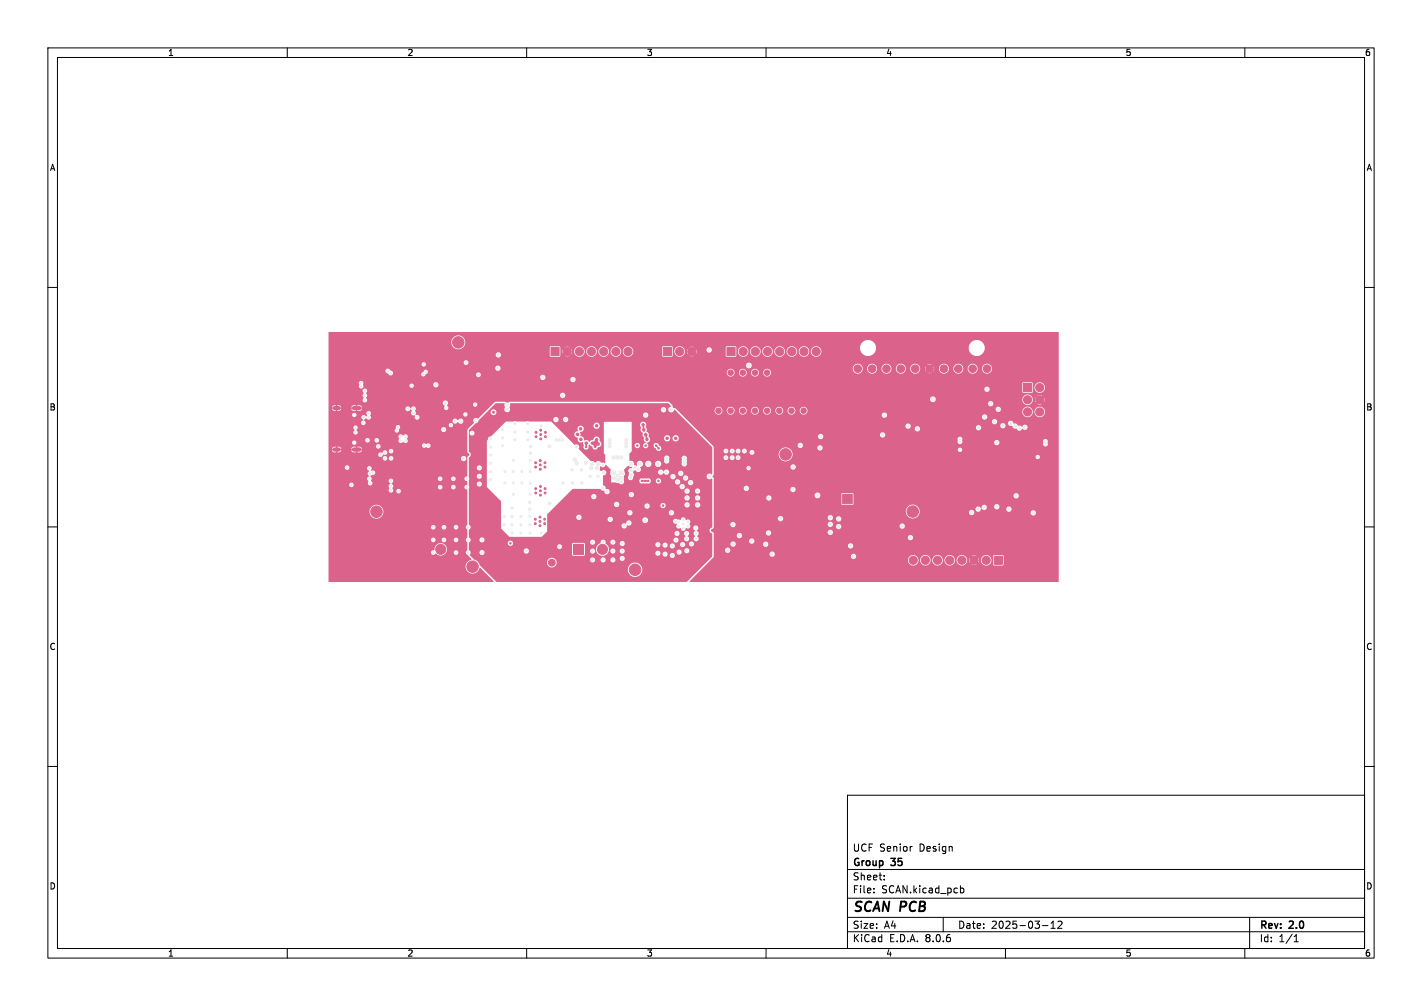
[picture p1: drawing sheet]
<svg xmlns="http://www.w3.org/2000/svg" width="297mm" height="210mm" viewBox="0 0 297 210" stroke-linecap="round" stroke-linejoin="round" font-family="sans-serif">
<defs><g id="words">
<text font-size="2.8" x="178" y="190.9">SCAN PCB</text>
<g font-size="2.1">
<text x="178" y="178">UCF Senior</text>
<text x="192" y="178">Design</text>
<text x="178" y="184">Sheet:</text>
<text x="178" y="181.2">Group</text>
<text x="186.2" y="181.2">35</text>
<text x="178" y="186.7">File:</text>
<text x="184.1" y="186.7">SCAN.kicad_pcb</text>
<text x="178" y="196.9">KiCad</text>
<text x="178" y="194.1">Size:</text>
<text x="184.7" y="194.1">A4</text>
<text x="185.7" y="196.9">E.D.A.</text>
<text x="193.3" y="196.9">8.0.6</text>
<text x="200" y="194.1">Date:</text>
<text x="207" y="194.1">2025-03-12</text>
<text x="263" y="194.3">Rev:</text>
<text x="263" y="196.9">Id:</text>
<text x="267.1" y="196.9">1/1</text>
<text x="269.4" y="194.3">2.0</text>
</g>
<g font-size="1.8">
<text x="35" y="11.9">1</text>
<text x="85" y="11.9">2</text>
<text x="135" y="11.9">3</text>
<text x="185" y="11.9">4</text>
<text x="235" y="11.9">5</text>
<text x="285" y="11.9">6</text>
<text x="10.3" y="35.9">A</text>
<text x="285.4" y="35.9">A</text>
<text x="10.3" y="85.9">B</text>
<text x="285.3" y="85.9">B</text>
<text x="10.3" y="135.9">C</text>
<text x="285.3" y="135.9">C</text>
<text x="10.3" y="185.9">D</text>
<text x="285.3" y="185.9">D</text>
<text x="35" y="199.9">1</text>
<text x="85" y="199.9">2</text>
<text x="135" y="199.9">3</text>
<text x="185" y="199.9">4</text>
<text x="235" y="199.9">5</text>
<text x="285" y="199.9">6</text>
</g>
</g></defs>
<g fill="none" stroke="#000" stroke-width=".21">
<path d="M10 10h277v190h-277zM12 12h273v186h-273zM60 10v2M110 10v2M160 10v2M210 10v2M260 10v2M10 60h2M285 60h2M10 110h2M285 110h2M10 160h2"/>
<path d="M285 160h2M177 166h108v32h-108zM190.4 176.7h.1M60 198v2M110 198v2M160 198v2M177 194.5h108M177 191.5h108M177 187.5h108M177 181.5h108M182.5 186.3v.1M182.5 185.5v.1"/>
<path d="M184.7 183.6v.1M184.7 182.8v.1M197 191.5v3M200.6 184.9v1.5M200.6 185.5l.4-.1 .3 .3-.1 .6h-.6M210 198v2M217.7 193.2h1.2M219.5 193.8h.9M219.5 192.7l.5-.4v1.5M221 192.4l.5-.1 .3 .4-.9 1.1h.9M260 198v2M261 191.5v6.5"/>
<path d="M270.3 196.6h.9M270.3 195.5l.4-.4v1.5"/>
</g>
<g fill="#db628b" stroke="#db628b" stroke-width=".21">
<path d="M176 103.2h2v2h-2z"/>
<path d="M151.8 72.5h1.7v1.7h-1.7z"/>
<path d="M213.8 80.1h1.7v1.7h-1.7z"/>
<path d="M86 113.6h2.1v2.1h-2.1z"/>
<path d="M119.8 113.6h2.1v2.1h-2.1z"/>
<path d="M112 116.7h1.4v1.5h-1.4z"/>
<path d="M115.1 72.5h1.7v1.7h-1.7z"/>
<path d="M138.6 72.5h1.7v1.7h-1.7z"/>
<path d="M167.3 77.2h1.1v1.2h-1.1z"/>
<path d="M207.7 116.1h1.7v1.7h-1.7z"/>
<circle cx="206.1" cy="77" r=".79"/>
<circle cx="203.1" cy="77" r=".79"/>
<circle cx="200.1" cy="77" r=".79"/>
<circle cx="197.1" cy="77" r=".79"/>
<circle cx="194.1" cy="77" r=".79"/>
<circle cx="191.1" cy="77" r=".79"/>
<circle cx="188.1" cy="77" r=".79"/>
<circle cx="185.1" cy="77" r=".79"/>
<circle cx="182.1" cy="77" r=".79"/>
<circle cx="179.1" cy="77" r=".79"/>
<circle cx="112.9" cy="103.4" r=".2"/>
<circle cx="111.9" cy="102.9" r=".2"/>
<circle cx="113.8" cy="102.9" r=".2"/>
<circle cx="112.9" cy="102.5" r=".2"/>
<circle cx="111.9" cy="102" r=".2"/>
<circle cx="113.8" cy="102" r=".2"/>
<circle cx="112.9" cy="101.6" r=".2"/>
<circle cx="112.8" cy="96.1" r=".2"/>
<circle cx="113.8" cy="96.6" r=".2"/>
<circle cx="111.9" cy="96.6" r=".2"/>
<circle cx="112.8" cy="97.1" r=".2"/>
<circle cx="113.8" cy="97.5" r=".2"/>
<circle cx="111.9" cy="97.5" r=".2"/>
<circle cx="112.8" cy="98" r=".2"/>
<circle cx="112.9" cy="91.6" r=".2"/>
<circle cx="112" cy="91.2" r=".2"/>
<circle cx="113.9" cy="91.2" r=".2"/>
<circle cx="112.9" cy="90.7" r=".2"/>
<circle cx="112" cy="90.3" r=".2"/>
<circle cx="113.9" cy="90.3" r=".2"/>
<circle cx="112.9" cy="89.8" r=".2"/>
<circle cx="112.8" cy="107.9" r=".2"/>
<circle cx="113.8" cy="108.4" r=".2"/>
<circle cx="111.8" cy="108.4" r=".2"/>
<circle cx="112.8" cy="108.9" r=".2"/>
<circle cx="113.8" cy="109.3" r=".2"/>
<circle cx="111.8" cy="109.3" r=".2"/>
<circle cx="112.8" cy="109.8" r=".2"/>
<circle cx="177" cy="96.6" r="1"/>
<circle cx="164.1" cy="94.9" r="1.2"/>
<circle cx="79.6" cy="113.9" r="1.2"/>
<circle cx="155.2" cy="73.4" r=".85"/>
<circle cx="157.8" cy="73.4" r=".85"/>
<circle cx="160.3" cy="73.4" r=".85"/>
<circle cx="162.8" cy="73.4" r=".85"/>
<circle cx="165.4" cy="73.4" r=".85"/>
<circle cx="167.9" cy="73.4" r=".85"/>
<circle cx="170.5" cy="73.4" r=".85"/>
<circle cx="217.2" cy="80.9" r=".85"/>
<circle cx="214.6" cy="83.4" r=".85"/>
<circle cx="217.2" cy="83.4" r=".85"/>
<circle cx="214.6" cy="86" r=".85"/>
<circle cx="217.2" cy="86" r=".85"/>
<circle cx="98.7" cy="118.3" r="1.2"/>
<circle cx="78.6" cy="106.8" r="1.2"/>
<circle cx="92.1" cy="114.7" r="1.05"/>
<circle cx="125.8" cy="114.7" r="1.05"/>
<circle cx="190.6" cy="106.8" r="1.2"/>
<circle cx="95.7" cy="71.5" r="1.2"/>
<circle cx="216.4" cy="73.3" r="2.85"/>
<circle cx="73.1" cy="117.3" r="2.85"/>
<circle cx="132.6" cy="118.9" r="1.2"/>
<circle cx="115.3" cy="117.4" r=".71"/>
<circle cx="197" cy="86.7" r="1.2"/>
<circle cx="216.4" cy="117.3" r="2.85"/>
<circle cx="118.5" cy="73.4" r=".85"/>
<circle cx="121" cy="73.4" r=".85"/>
<circle cx="123.5" cy="73.4" r=".85"/>
<circle cx="126.1" cy="73.4" r=".85"/>
<circle cx="128.6" cy="73.4" r=".85"/>
<circle cx="131.2" cy="73.4" r=".85"/>
<circle cx="141.9" cy="73.4" r=".85"/>
<circle cx="144.5" cy="73.4" r=".85"/>
<circle cx="165.3" cy="77.8" r=".56"/>
<circle cx="162.8" cy="77.8" r=".56"/>
<circle cx="160.2" cy="77.8" r=".56"/>
<circle cx="157.7" cy="77.8" r=".56"/>
<circle cx="155.1" cy="77.8" r=".56"/>
<circle cx="152.6" cy="77.8" r=".56"/>
<circle cx="150.1" cy="77.8" r=".56"/>
<circle cx="150.1" cy="85.7" r=".56"/>
<circle cx="152.6" cy="85.7" r=".56"/>
<circle cx="155.1" cy="85.7" r=".56"/>
<circle cx="157.7" cy="85.7" r=".56"/>
<circle cx="160.2" cy="85.7" r=".56"/>
<circle cx="162.8" cy="85.7" r=".56"/>
<circle cx="165.3" cy="85.7" r=".56"/>
<circle cx="167.8" cy="85.7" r=".56"/>
<circle cx="73.1" cy="73.3" r="2.85"/>
<circle cx="206" cy="117" r=".85"/>
<circle cx="203.4" cy="117" r=".85"/>
<circle cx="200.9" cy="117" r=".85"/>
<circle cx="198.4" cy="117" r=".85"/>
<circle cx="195.8" cy="117" r=".85"/>
<circle cx="193.3" cy="117" r=".85"/>
<circle cx="190.7" cy="117" r=".85"/>
</g>
<path d="M69.9 85.2h.8M69.9 93.8h.8M73.9 85.2h1.1M73.9 93.8h1.1" fill="none" stroke="#db628b" stroke-width=".9"/>
<g fill="#ececec" stroke="#ececec" stroke-width=".21">
<circle cx="143.7" cy="108.9" r=".2"/>
<circle cx="142.7" cy="109.4" r=".2"/>
<circle cx="142.7" cy="108.5" r=".2"/>
<circle cx="141.7" cy="108.9" r=".2"/>
<circle cx="142.7" cy="110.3" r=".2"/>
<circle cx="141.7" cy="109.8" r=".2"/>
<circle cx="143.7" cy="109.8" r=".2"/>
<circle cx="195.9" cy="103.3" r=".3"/>
<circle cx="197" cy="95.1" r=".3"/>
<circle cx="70" cy="109.8" r=".3"/>
<circle cx="175.3" cy="77.4" r=".3"/>
<circle cx="134.9" cy="90.8" r=".35"/>
<circle cx="192.4" cy="112.2" r=".3"/>
<circle cx="176.8" cy="70.8" r=".3"/>
<circle cx="117.6" cy="100.8" r=".25"/>
<circle cx="124.3" cy="93.3" r=".25"/>
<circle cx="137" cy="93" r=".25"/>
<circle cx="134.4" cy="89.7" r=".35"/>
<circle cx="219.9" cy="99.8" r=".3"/>
<circle cx="141.6" cy="70.8" r=".3"/>
<circle cx="132.8" cy="70.8" r=".3"/>
<circle cx="211.8" cy="97" r=".3"/>
<circle cx="88.1" cy="81" r=".25"/>
<circle cx="72.7" cy="92.8" r=".3"/>
<circle cx="134.1" cy="100.4" r=".25"/>
<circle cx="207" cy="98.4" r=".3"/>
<circle cx="85.7" cy="70.8" r=".3"/>
<circle cx="177.7" cy="109" r=".3"/>
<circle cx="213.9" cy="97.6" r=".3"/>
<circle cx="211.7" cy="78.1" r=".3"/>
<circle cx="198.7" cy="90.1" r=".3"/>
<circle cx="88.6" cy="105.5" r=".3"/>
<circle cx="71.1" cy="83.7" r=".23"/>
<circle cx="137.5" cy="100.4" r=".25"/>
<circle cx="147.4" cy="120.7" r=".3"/>
<circle cx="173.7" cy="80.4" r=".3"/>
<circle cx="200" cy="70.8" r=".3"/>
<circle cx="192.5" cy="72.4" r=".3"/>
<circle cx="172.4" cy="77.4" r=".3"/>
<circle cx="194.1" cy="70.8" r=".3"/>
<circle cx="207.6" cy="80.6" r=".3"/>
<circle cx="214.5" cy="98.3" r=".3"/>
<circle cx="141.1" cy="91.5" r=".35"/>
<circle cx="195.2" cy="109.4" r=".3"/>
<circle cx="218" cy="103.9" r=".3"/>
<circle cx="210" cy="119.3" r=".3"/>
<circle cx="123.2" cy="99.4" r=".25"/>
<circle cx="178.2" cy="72.8" r=".3"/>
<circle cx="179.7" cy="70.8" r=".3"/>
<circle cx="87.8" cy="90.9" r=".25"/>
<circle cx="211.8" cy="98.2" r=".3"/>
<circle cx="159.2" cy="101.5" r=".25"/>
<circle cx="115.1" cy="70.8" r=".3"/>
<circle cx="201.4" cy="89.7" r=".3"/>
<circle cx="133.1" cy="93" r=".25"/>
<circle cx="94.5" cy="74.8" r=".3"/>
<circle cx="219.9" cy="96.9" r=".3"/>
<circle cx="213.9" cy="100.3" r=".3"/>
<circle cx="129" cy="100.2" r=".35"/>
<circle cx="150.3" cy="70.8" r=".3"/>
<circle cx="89.5" cy="82.3" r=".25"/>
<circle cx="70" cy="112.7" r=".3"/>
<circle cx="219.9" cy="89.8" r=".3"/>
<circle cx="182.7" cy="120.7" r=".3"/>
<circle cx="200.5" cy="108.8" r=".3"/>
<circle cx="98.1" cy="83.8" r=".3"/>
<circle cx="83.7" cy="76" r=".25"/>
<circle cx="157.6" cy="101.5" r=".25"/>
<circle cx="180.9" cy="106" r=".3"/>
<circle cx="122.4" cy="93.3" r=".25"/>
<circle cx="135.1" cy="91.7" r=".35"/>
<circle cx="187.3" cy="120.7" r=".3"/>
<circle cx="216.1" cy="102.4" r=".3"/>
<circle cx="151.5" cy="119.4" r=".3"/>
<circle cx="81.2" cy="117.8" r=".3"/>
<circle cx="185.3" cy="74.4" r=".3"/>
<circle cx="88.6" cy="107.7" r=".3"/>
<circle cx="94.3" cy="103.9" r=".3"/>
<circle cx="127" cy="70.8" r=".3"/>
<circle cx="157.6" cy="120.7" r=".3"/>
<circle cx="219.6" cy="78.1" r=".3"/>
<circle cx="123.9" cy="70.8" r=".3"/>
<circle cx="134.7" cy="100.4" r=".25"/>
<circle cx="195.1" cy="89.1" r=".3"/>
<circle cx="94.2" cy="120.2" r=".3"/>
<circle cx="129.9" cy="70.8" r=".3"/>
<circle cx="188.3" cy="70.8" r=".3"/>
<circle cx="71.1" cy="82.6" r=".23"/>
<circle cx="214.4" cy="110.2" r=".3"/>
<circle cx="129.8" cy="95.5" r=".35"/>
<circle cx="94.3" cy="106" r=".3"/>
<circle cx="139.3" cy="91.5" r=".35"/>
<circle cx="164.8" cy="89.2" r=".3"/>
<circle cx="191.2" cy="70.8" r=".3"/>
<circle cx="103.4" cy="70.8" r=".3"/>
<circle cx="218" cy="98.1" r=".3"/>
<circle cx="187.4" cy="117.1" r=".3"/>
<circle cx="94.3" cy="108.1" r=".3"/>
<circle cx="166.3" cy="107.2" r=".25"/>
<circle cx="212.7" cy="98.9" r=".3"/>
<circle cx="177.6" cy="120.7" r=".3"/>
<circle cx="218" cy="95.2" r=".3"/>
<circle cx="71.1" cy="81.4" r=".23"/>
<circle cx="198.5" cy="93.8" r=".3"/>
<circle cx="219.3" cy="89.8" r=".3"/>
<circle cx="82.8" cy="70.8" r=".3"/>
<circle cx="96.2" cy="105.1" r=".25"/>
<circle cx="91.8" cy="107" r=".3"/>
<circle cx="135.7" cy="70.8" r=".3"/>
<circle cx="152.5" cy="120.7" r=".3"/>
<circle cx="171.7" cy="106" r=".3"/>
<circle cx="192.4" cy="120.7" r=".3"/>
<circle cx="92.6" cy="93.4" r=".3"/>
<circle cx="173.3" cy="94.3" r=".3"/>
<circle cx="75.2" cy="110" r=".3"/>
<circle cx="213.9" cy="96.2" r=".3"/>
<circle cx="78.3" cy="72.7" r=".3"/>
<circle cx="158.7" cy="109.5" r=".3"/>
<circle cx="215.6" cy="78.1" r=".3"/>
<circle cx="92.3" cy="75.3" r=".25"/>
<circle cx="198.3" cy="72.4" r=".3"/>
<circle cx="137.6" cy="93.6" r=".25"/>
<circle cx="96.6" cy="107.1" r=".3"/>
<circle cx="88.6" cy="70.8" r=".3"/>
<circle cx="189.6" cy="72.4" r=".3"/>
<circle cx="84.8" cy="77.1" r=".25"/>
<circle cx="128.1" cy="95.5" r=".35"/>
<circle cx="219.2" cy="107.2" r=".3"/>
<circle cx="89.8" cy="78" r=".25"/>
<circle cx="193" cy="92.6" r=".3"/>
<circle cx="78.3" cy="117.8" r=".3"/>
<circle cx="91.3" cy="120.2" r=".3"/>
<circle cx="211.6" cy="70.8" r=".3"/>
<circle cx="219.9" cy="94" r=".3"/>
<circle cx="134.9" cy="93" r=".25"/>
<circle cx="120.4" cy="93.3" r=".25"/>
<circle cx="153.3" cy="83.1" r=".3"/>
<circle cx="159.3" cy="70.8" r=".3"/>
<circle cx="209.9" cy="98.3" r=".3"/>
<circle cx="84.8" cy="76" r=".25"/>
<circle cx="134.2" cy="73.8" r=".3"/>
<circle cx="195.4" cy="72.4" r=".3"/>
<circle cx="153.5" cy="97.5" r=".3"/>
<circle cx="70" cy="106.9" r=".3"/>
<circle cx="219.9" cy="105.6" r=".3"/>
<circle cx="212.7" cy="96.2" r=".3"/>
<circle cx="88.4" cy="120.2" r=".3"/>
<circle cx="84.8" cy="78.2" r=".25"/>
<circle cx="172.5" cy="120.7" r=".3"/>
<circle cx="219.6" cy="81" r=".3"/>
<circle cx="213.3" cy="99.5" r=".3"/>
<circle cx="121.3" cy="89.5" r=".35"/>
<circle cx="124.6" cy="88.9" r=".35"/>
<circle cx="215.1" cy="96.2" r=".3"/>
<circle cx="105.3" cy="72" r=".3"/>
<circle cx="212.1" cy="116.5" r=".3"/>
<circle cx="160.4" cy="97.7" r=".3"/>
<circle cx="177" cy="94.3" r=".3"/>
<circle cx="193.9" cy="98.6" r=".3"/>
<circle cx="72.4" cy="105.5" r=".3"/>
<circle cx="122.4" cy="92.5" r=".35"/>
<circle cx="216.2" cy="105.2" r=".3"/>
<circle cx="185.9" cy="119" r=".3"/>
<circle cx="200.4" cy="83.4" r=".3"/>
<circle cx="173.3" cy="97.1" r=".3"/>
<circle cx="183.6" cy="103.3" r=".3"/>
<circle cx="83.7" cy="78.2" r=".25"/>
<circle cx="175.2" cy="92.1" r=".3"/>
<circle cx="138.7" cy="70.8" r=".3"/>
<circle cx="219.2" cy="109.8" r=".3"/>
<circle cx="91.7" cy="94" r=".3"/>
<circle cx="85.9" cy="76" r=".25"/>
<circle cx="80.4" cy="85" r=".3"/>
<circle cx="70" cy="92.4" r=".3"/>
<circle cx="87.8" cy="89.9" r=".25"/>
<circle cx="208.5" cy="99.4" r=".3"/>
<circle cx="124.9" cy="92.7" r=".35"/>
<circle cx="219.9" cy="102.7" r=".3"/>
<circle cx="75.2" cy="107.1" r=".3"/>
<circle cx="85.9" cy="78.2" r=".25"/>
<circle cx="161" cy="96.3" r=".3"/>
<circle cx="194" cy="74.4" r=".3"/>
<circle cx="173.9" cy="75" r=".3"/>
<circle cx="80.6" cy="76" r=".3"/>
<circle cx="84.1" cy="117.8" r=".3"/>
<circle cx="212.7" cy="100.3" r=".3"/>
<circle cx="75.2" cy="113" r=".3"/>
<circle cx="89.9" cy="117.8" r=".3"/>
<circle cx="197.5" cy="120.7" r=".3"/>
<circle cx="82.6" cy="79.8" r=".25"/>
<circle cx="219.6" cy="86.8" r=".3"/>
<circle cx="103.7" cy="79" r=".3"/>
<circle cx="156.3" cy="111.2" r=".3"/>
<circle cx="119.6" cy="100.8" r=".25"/>
<circle cx="76.9" cy="70.8" r=".3"/>
<circle cx="100.5" cy="70.8" r=".3"/>
<circle cx="153.3" cy="70.8" r=".3"/>
<circle cx="199.9" cy="74.4" r=".3"/>
<circle cx="186.6" cy="72.4" r=".3"/>
<circle cx="129" cy="95.5" r=".35"/>
<circle cx="219.6" cy="83.9" r=".3"/>
<circle cx="203.8" cy="83.1" r=".3"/>
<circle cx="94.4" cy="94.9" r=".3"/>
<circle cx="87.5" cy="92.8" r=".3"/>
<circle cx="216" cy="97" r=".3"/>
<circle cx="216" cy="98.2" r=".3"/>
<circle cx="92.9" cy="117.8" r=".3"/>
<circle cx="168.5" cy="105" r=".3"/>
<circle cx="72.4" cy="108.5" r=".3"/>
<circle cx="72.4" cy="111.4" r=".3"/>
<circle cx="175.3" cy="72.8" r=".3"/>
<circle cx="134.3" cy="88.7" r=".35"/>
<circle cx="220.1" cy="112.5" r=".3"/>
<circle cx="166.3" cy="107.9" r=".25"/>
<circle cx="82.8" cy="107.6" r=".3"/>
<circle cx="120.6" cy="90.7" r=".35"/>
<circle cx="86" cy="108.6" r=".3"/>
<circle cx="197" cy="70.8" r=".3"/>
<circle cx="123.7" cy="92.5" r=".35"/>
<circle cx="194.3" cy="94.2" r=".3"/>
<circle cx="70" cy="89.5" r=".3"/>
<circle cx="215.1" cy="97.6" r=".3"/>
<circle cx="198.5" cy="107.5" r=".3"/>
<circle cx="121.5" cy="100.8" r=".25"/>
<circle cx="79.6" cy="120.2" r=".3"/>
<circle cx="78.2" cy="89" r=".2"/>
<circle cx="215.1" cy="98.9" r=".3"/>
<circle cx="103.1" cy="86.1" r=".3"/>
<circle cx="216" cy="99.5" r=".3"/>
<circle cx="91.8" cy="104.8" r=".3"/>
<circle cx="172.4" cy="85.9" r=".3"/>
<circle cx="219.4" cy="92.1" r=".3"/>
<circle cx="173.9" cy="70.8" r=".3"/>
<circle cx="166.3" cy="106.4" r=".25"/>
<circle cx="196.9" cy="74.4" r=".3"/>
<circle cx="186.6" cy="108.5" r=".3"/>
<circle cx="200.5" cy="106.1" r=".3"/>
<circle cx="91.5" cy="76" r=".25"/>
<circle cx="220.1" cy="92.1" r=".3"/>
<circle cx="183.4" cy="94.7" r=".3"/>
<circle cx="144.5" cy="70.8" r=".3"/>
<circle cx="203.4" cy="86.4" r=".3"/>
<circle cx="215.1" cy="100.3" r=".3"/>
<circle cx="124.9" cy="99.4" r=".25"/>
<circle cx="87" cy="117.8" r=".3"/>
<circle cx="212.7" cy="97.6" r=".3"/>
<circle cx="138.5" cy="105.5" r=".25"/>
<circle cx="85.9" cy="77.2" r=".25"/>
<circle cx="129.7" cy="99.8" r=".35"/>
<circle cx="118" cy="70.8" r=".3"/>
<circle cx="213.9" cy="98.9" r=".3"/>
<circle cx="87.8" cy="88.8" r=".25"/>
<circle cx="135.4" cy="100.4" r=".25"/>
<circle cx="214.6" cy="112.2" r=".3"/>
<circle cx="79.8" cy="70.8" r=".3"/>
<circle cx="205.8" cy="70.8" r=".3"/>
<circle cx="211.9" cy="99.5" r=".3"/>
<circle cx="176.8" cy="75" r=".3"/>
<circle cx="167.4" cy="120.7" r=".3"/>
<circle cx="112.1" cy="79" r=".3"/>
<circle cx="121.3" cy="91.7" r=".35"/>
<circle cx="168.1" cy="70.8" r=".3"/>
<circle cx="78.3" cy="77.3" r=".3"/>
<circle cx="218" cy="101" r=".3"/>
<circle cx="124.6" cy="91.8" r=".35"/>
<circle cx="108.4" cy="75.4" r=".3"/>
<circle cx="188.2" cy="74.4" r=".3"/>
<circle cx="165.6" cy="113.8" r=".3"/>
<circle cx="220.1" cy="109.8" r=".3"/>
<circle cx="213.3" cy="98.3" r=".3"/>
<circle cx="198.9" cy="98.7" r=".3"/>
<circle cx="196.9" cy="111.7" r=".3"/>
<circle cx="212.5" cy="120.7" r=".3"/>
<circle cx="85.4" cy="120.2" r=".3"/>
<circle cx="187.4" cy="114.4" r=".3"/>
<circle cx="83.7" cy="77.1" r=".25"/>
<circle cx="148.8" cy="110.7" r=".3"/>
<circle cx="70" cy="104" r=".3"/>
<circle cx="162.6" cy="120.7" r=".3"/>
<circle cx="120.9" cy="70.8" r=".3"/>
<circle cx="156.4" cy="70.8" r=".3"/>
<circle cx="106.6" cy="113.4" r=".25"/>
<circle cx="208.7" cy="70.8" r=".3"/>
<circle cx="169.3" cy="117.8" r=".3"/>
<circle cx="70" cy="86.5" r=".3"/>
<circle cx="72.7" cy="94.8" r=".3"/>
<circle cx="72.9" cy="80.3" r=".3"/>
<circle cx="91.5" cy="70.8" r=".3"/>
<circle cx="128.3" cy="99.8" r=".35"/>
<circle cx="158.4" cy="101.5" r=".25"/>
<circle cx="214.5" cy="99.5" r=".3"/>
<circle cx="76.9" cy="75" r=".3"/>
<circle cx="82.5" cy="120.2" r=".3"/>
<circle cx="165.2" cy="70.8" r=".3"/>
<circle cx="214.5" cy="97" r=".3"/>
<circle cx="82.8" cy="110.5" r=".3"/>
<circle cx="162.2" cy="70.8" r=".3"/>
<circle cx="191.1" cy="74.4" r=".3"/>
<circle cx="207.4" cy="120.7" r=".3"/>
<circle cx="80" cy="80.1" r=".3"/>
<circle cx="202.6" cy="120.7" r=".3"/>
<circle cx="97.7" cy="94.9" r=".3"/>
<circle cx="70" cy="77.8" r=".3"/>
<circle cx="173.5" cy="113.8" r=".3"/>
<circle cx="129" cy="99.2" r=".27"/>
<circle cx="169.9" cy="113.8" r=".3"/>
<circle cx="219.9" cy="107.2" r=".3"/>
<circle cx="210.9" cy="110.5" r=".3"/>
<circle cx="213.3" cy="97" r=".3"/>
<circle cx="149.4" cy="113.4" r=".3"/>
<circle cx="147.4" cy="70.8" r=".3"/>
<circle cx="171" cy="70.8" r=".3"/>
<circle cx="185.3" cy="70.8" r=".3"/>
<circle cx="80.3" cy="83.2" r=".3"/>
<circle cx="160.9" cy="107" r=".25"/>
<circle cx="116.8" cy="91.8" r=".25"/>
<circle cx="116.3" cy="91.8" r=".25"/>
<circle cx="120" cy="95.9" r=".35"/>
<circle cx="122.4" cy="96.6" r=".35"/>
<circle cx="123.7" cy="96.9" r=".35"/>
<circle cx="118.1" cy="87.6" r=".25"/>
<circle cx="120.5" cy="96.7" r=".35"/>
<circle cx="116.1" cy="87.6" r=".25"/>
<circle cx="125" cy="96.9" r=".35"/>
<circle cx="117.4" cy="91.8" r=".25"/>
<circle cx="124" cy="103.7" r=".25"/>
<circle cx="135.1" cy="105.6" r=".25"/>
<circle cx="142.9" cy="96.8" r=".25"/>
<circle cx="135.4" cy="96.8" r=".35"/>
<circle cx="131.8" cy="96.8" r=".35"/>
<circle cx="137.5" cy="96.8" r=".35"/>
<circle cx="142.9" cy="96.2" r=".25"/>
<circle cx="133.6" cy="96.8" r=".35"/>
<circle cx="142.9" cy="95.7" r=".25"/>
<circle cx="139.2" cy="95.6" r=".25"/>
<circle cx="139.2" cy="96.2" r=".25"/>
<circle cx="101.2" cy="105.6" r=".3"/>
<circle cx="102.2" cy="118.3" r=".25"/>
<circle cx="126.4" cy="104.3" r=".25"/>
<circle cx="122.5" cy="108.3" r=".3"/>
<circle cx="146.2" cy="98.7" r=".3"/>
<circle cx="125.8" cy="106.4" r=".3"/>
<circle cx="109.8" cy="118.2" r=".25"/>
<circle cx="139.8" cy="87.5" r=".3"/>
<circle cx="114.6" cy="114.9" r=".25"/>
<circle cx="112.7" cy="116" r=".25"/>
<circle cx="142.1" cy="88.2" r=".3"/>
<circle cx="139.1" cy="117.9" r=".3"/>
<circle cx="146.5" cy="113.6" r=".3"/>
<circle cx="142.5" cy="117.9" r=".3"/>
<circle cx="122.5" cy="110" r=".3"/>
<circle cx="148" cy="104.6" r=".3"/>
<circle cx="120" cy="103.6" r=".3"/>
<circle cx="100.8" cy="88.4" r=".3"/>
<circle cx="135.2" cy="118.7" r=".3"/>
<circle cx="138.6" cy="102.7" r=".3"/>
<circle cx="126.7" cy="120.7" r=".3"/>
<circle cx="128.9" cy="109.1" r=".3"/>
<circle cx="116.6" cy="108.1" r=".3"/>
<circle cx="148" cy="102.2" r=".3"/>
<circle cx="139.7" cy="111.7" r=".3"/>
<circle cx="145.5" cy="93.6" r=".3"/>
<circle cx="122.7" cy="103.6" r=".3"/>
<circle cx="130.2" cy="120.7" r=".3"/>
<circle cx="133.6" cy="103.3" r=".25"/>
<circle cx="126.4" cy="110" r=".3"/>
<circle cx="115.7" cy="106.9" r=".3"/>
<circle cx="108.2" cy="120.6" r=".3"/>
<circle cx="135.5" cy="120.7" r=".3"/>
<circle cx="140.1" cy="110.1" r=".3"/>
<circle cx="147.2" cy="111.1" r=".3"/>
<circle cx="134.1" cy="107.4" r=".3"/>
<circle cx="139.1" cy="120.7" r=".3"/>
<circle cx="147.4" cy="108" r=".3"/>
<circle cx="119.5" cy="112.4" r=".3"/>
<circle cx="129.5" cy="107.2" r=".25"/>
<circle cx="138.9" cy="108.4" r=".3"/>
<circle cx="144.3" cy="98.3" r=".3"/>
<circle cx="101.3" cy="87.3" r=".3"/>
<circle cx="118.5" cy="118.8" r=".3"/>
<circle cx="117.6" cy="104.8" r=".3"/>
<circle cx="119.5" cy="110" r=".3"/>
<circle cx="143.1" cy="92" r=".3"/>
<circle cx="140.8" cy="102.6" r=".3"/>
<circle cx="112.1" cy="86.5" r=".3"/>
<circle cx="148.3" cy="116" r=".3"/>
<circle cx="148.4" cy="109.2" r=".3"/>
<circle cx="111.4" cy="120.6" r=".3"/>
<circle cx="146" cy="117.8" r=".3"/>
<circle cx="129.4" cy="104" r=".25"/>
<circle cx="147.2" cy="93.8" r=".3"/>
<circle cx="108.2" cy="86.5" r=".3"/>
<circle cx="148.4" cy="112.5" r=".3"/>
<circle cx="98.9" cy="107.3" r=".3"/>
<circle cx="136" cy="112" r=".3"/>
<circle cx="104.3" cy="120.6" r=".3"/>
<circle cx="98.9" cy="104" r=".3"/>
<circle cx="122.4" cy="118.6" r=".3"/>
<circle cx="126.7" cy="118.6" r=".3"/>
<circle cx="124.8" cy="105.5" r=".3"/>
<circle cx="135" cy="109.9" r=".3"/>
<circle cx="115.3" cy="120.6" r=".3"/>
<circle cx="122.5" cy="120.7" r=".3"/>
<circle cx="118.6" cy="120.6" r=".3"/>
<circle cx="123.6" cy="106.5" r=".3"/>
<circle cx="146.2" cy="100.5" r=".3"/>
<circle cx="134.4" cy="85.3" r=".3"/>
<circle cx="104.9" cy="86.6" r=".3"/>
<circle cx="118.9" cy="106.3" r=".3"/>
<circle cx="136.1" cy="85.3" r=".3"/>
<circle cx="130.1" cy="118.5" r=".3"/>
<circle cx="138.9" cy="101" r=".3"/>
<circle cx="111.3" cy="118.7" r=".3"/>
<circle cx="142.5" cy="120.7" r=".3"/>
<circle cx="129.3" cy="111.5" r=".3"/>
<circle cx="127.4" cy="108.4" r=".25"/>
<circle cx="105.3" cy="109.5" r=".22"/>
<circle cx="113" cy="111.3" r=".23"/>
<circle cx="106.9" cy="107.8" r=".23"/>
<circle cx="106.9" cy="109.5" r=".22"/>
<circle cx="110.7" cy="111.3" r=".22"/>
<circle cx="105.3" cy="107.8" r=".23"/>
<circle cx="106.9" cy="106.1" r=".23"/>
<circle cx="110.7" cy="107.8" r=".22"/>
<circle cx="126" cy="101.9" r=".25"/>
<circle cx="110.7" cy="109.5" r=".22"/>
<circle cx="108.8" cy="109.5" r=".22"/>
<circle cx="106.9" cy="111.3" r=".23"/>
<circle cx="108.8" cy="111.3" r=".23"/>
<circle cx="108.8" cy="107.8" r=".23"/>
<circle cx="120.9" cy="108" r=".25"/>
<circle cx="143.5" cy="105.4" r=".25"/>
<circle cx="145.7" cy="102.5" r=".25"/>
<circle cx="143.2" cy="99.8" r=".25"/>
<circle cx="142.5" cy="101.6" r=".25"/>
<circle cx="144.2" cy="100.7" r=".25"/>
<circle cx="131.8" cy="98.3" r=".25"/>
<circle cx="143.5" cy="102.5" r=".25"/>
<circle cx="145.7" cy="105.4" r=".25"/>
<circle cx="145.7" cy="103.9" r=".25"/>
<circle cx="143.5" cy="104" r=".25"/>
<circle cx="139.2" cy="98.6" r=".25"/>
<circle cx="142.2" cy="98.8" r=".25"/>
<circle cx="138" cy="98.6" r=".25"/>
<circle cx="133.3" cy="98" r=".25"/>
<circle cx="141.5" cy="100.6" r=".25"/>
<circle cx="140.6" cy="99.5" r=".25"/>
<circle cx="81.7" cy="101.5" r=".22"/>
<circle cx="86.3" cy="85.3" r=".25"/>
<circle cx="81.7" cy="102.4" r=".22"/>
<circle cx="85.2" cy="85.3" r=".25"/>
<circle cx="86.4" cy="86.2" r=".25"/>
<circle cx="83.2" cy="102.5" r=".22"/>
<circle cx="81.7" cy="100.4" r=".22"/>
<circle cx="107.5" cy="91.8" r=".22"/>
<circle cx="110.2" cy="90.2" r=".22"/>
<circle cx="102.4" cy="91.6" r=".22"/>
<circle cx="102.4" cy="93.4" r=".22"/>
<circle cx="102.4" cy="95" r=".22"/>
<circle cx="113" cy="88.9" r=".22"/>
<circle cx="105" cy="93" r=".22"/>
<circle cx="91.9" cy="101.7" r=".22"/>
<circle cx="110.2" cy="91.8" r=".23"/>
<circle cx="100.1" cy="101.1" r=".22"/>
<circle cx="102.4" cy="100.1" r=".22"/>
<circle cx="100.1" cy="99.4" r=".22"/>
<circle cx="105" cy="91.4" r=".22"/>
<circle cx="102.5" cy="96.7" r=".22"/>
<circle cx="105" cy="89.7" r=".22"/>
<circle cx="97.5" cy="101.7" r=".22"/>
<circle cx="110.2" cy="88.4" r=".22"/>
<circle cx="94.7" cy="101.7" r=".22"/>
<circle cx="107.5" cy="90.2" r=".22"/>
<circle cx="94.7" cy="100" r=".23"/>
<circle cx="97.5" cy="99.9" r=".22"/>
<circle cx="100.1" cy="97.7" r=".23"/>
<circle cx="102.4" cy="98.5" r=".22"/>
<circle cx="107.5" cy="88.4" r=".22"/>
<circle cx="126.8" cy="102.6" r=".25"/>
<circle cx="91.9" cy="100" r=".23"/>
<circle cx="175.2" cy="109.9" r=".3"/>
<circle cx="208.5" cy="85.4" r=".3"/>
<circle cx="184.3" cy="90.8" r=".3"/>
<circle cx="173.4" cy="111.1" r=".3"/>
<circle cx="218.3" cy="92.1" r=".25"/>
<circle cx="200.5" cy="91.7" r=".25"/>
<circle cx="200.5" cy="92.2" r=".25"/>
<circle cx="148.1" cy="73.1" r=".3"/>
<circle cx="218.3" cy="92.7" r=".25"/>
<circle cx="140.2" cy="85.5" r=".3"/>
<circle cx="184.7" cy="86.7" r=".3"/>
<circle cx="175.2" cy="108.3" r=".3"/>
<circle cx="93" cy="84.1" r=".3"/>
<circle cx="119.7" cy="79.2" r=".3"/>
<circle cx="188.4" cy="109.8" r=".3"/>
<circle cx="173.4" cy="109.5" r=".3"/>
<circle cx="173.4" cy="108.1" r=".3"/>
<circle cx="119.5" cy="98.1" r=".25"/>
<circle cx="110.7" cy="98.5" r=".23"/>
<circle cx="121.4" cy="98.1" r=".25"/>
<circle cx="105.5" cy="98.4" r=".23"/>
<circle cx="109" cy="100.8" r=".23"/>
<circle cx="110.7" cy="96.1" r=".23"/>
<circle cx="110.7" cy="100.8" r=".23"/>
<circle cx="109" cy="98.4" r=".23"/>
<circle cx="107.2" cy="98.4" r=".23"/>
<circle cx="123.5" cy="97.7" r=".35"/>
<circle cx="107.2" cy="96.1" r=".23"/>
<circle cx="105.5" cy="100.8" r=".23"/>
<circle cx="107.2" cy="100.8" r=".23"/>
<circle cx="107.2" cy="103.2" r=".23"/>
<circle cx="110.7" cy="103.2" r=".23"/>
<circle cx="124.7" cy="97.7" r=".35"/>
<circle cx="134.8" cy="108.6" r=".3"/>
<circle cx="132.6" cy="97.7" r=".25"/>
<circle cx="129.8" cy="100.6" r=".25"/>
<circle cx="131.9" cy="103.2" r=".25"/>
<circle cx="116.9" cy="114.1" r=".2"/>
<circle cx="131.6" cy="107" r=".25"/>
<circle cx="189.7" cy="89" r=".3"/>
<circle cx="131.3" cy="109.2" r=".25"/>
<circle cx="214.1" cy="89.2" r=".3"/>
<circle cx="206.1" cy="81.3" r=".3"/>
<circle cx="191.6" cy="89.5" r=".3"/>
<circle cx="130.4" cy="109.8" r=".25"/>
<circle cx="200.5" cy="93.9" r=".2"/>
<circle cx="216.7" cy="95.4" r=".2"/>
<circle cx="104.1" cy="74.1" r=".3"/>
<circle cx="210.7" cy="106.3" r=".3"/>
<circle cx="74.3" cy="89.3" r=".2"/>
<circle cx="74.3" cy="90.3" r=".2"/>
<circle cx="80.4" cy="94.5" r=".22"/>
<circle cx="81.7" cy="94.2" r=".22"/>
<circle cx="84.7" cy="91.1" r=".22"/>
<circle cx="81.7" cy="95.7" r=".23"/>
<circle cx="75.4" cy="80.6" r=".22"/>
<circle cx="76.2" cy="81.6" r=".22"/>
<circle cx="76" cy="87.1" r=".23"/>
<circle cx="76.2" cy="82.6" r=".22"/>
<circle cx="78.7" cy="91.9" r=".22"/>
<circle cx="83.7" cy="91.1" r=".22"/>
<circle cx="79.5" cy="94.9" r=".23"/>
<circle cx="76.8" cy="91.9" r=".23"/>
<circle cx="76.2" cy="83.5" r=".22"/>
<circle cx="83.7" cy="92" r=".22"/>
<circle cx="77" cy="86.3" r=".22"/>
<circle cx="80.4" cy="95.7" r=".23"/>
<circle cx="84.7" cy="92" r=".22"/>
<circle cx="75.4" cy="80" r=".23"/>
<circle cx="96.2" cy="87.9" r=".3"/>
<circle cx="79" cy="93.2" r=".23"/>
<circle cx="77" cy="87.1" r=".22"/>
<circle cx="128.4" cy="98.9" r=".2"/>
<circle cx="127.3" cy="93.1" r=".3"/>
<circle cx="127.3" cy="92.5" r=".3"/>
<circle cx="127.3" cy="91.8" r=".3"/>
<circle cx="128.4" cy="98.5" r=".2"/>
<circle cx="128" cy="98.9" r=".2"/>
<circle cx="128" cy="98.5" r=".2"/>
<circle cx="126.1" cy="98.7" r=".25"/>
<circle cx="131.7" cy="99.7" r=".25"/>
<circle cx="130.8" cy="91.8" r=".3"/>
<circle cx="130.8" cy="93.1" r=".3"/>
<circle cx="129.6" cy="98.9" r=".2"/>
<circle cx="130" cy="98.9" r=".2"/>
<circle cx="129.5" cy="98.5" r=".2"/>
<circle cx="130.8" cy="92.5" r=".3"/>
<circle cx="129.9" cy="98.5" r=".2"/>
<circle cx="109.9" cy="115" r=".25"/>
<circle cx="128.8" cy="105.3" r=".25"/>
<circle cx="125.9" cy="97" r=".2"/>
<circle cx="134.8" cy="86.7" r=".25"/>
<circle cx="171.4" cy="91.1" r=".3"/>
<circle cx="106" cy="84.6" r=".3"/>
<circle cx="117.5" cy="82.5" r=".3"/>
<circle cx="171.3" cy="93.5" r=".3"/>
<circle cx="204.3" cy="106.3" r=".3"/>
<circle cx="212.2" cy="103.5" r=".3"/>
<circle cx="105.9" cy="85.5" r=".3"/>
<circle cx="167.1" cy="93" r=".3"/>
<circle cx="215.8" cy="107.1" r=".3"/>
<circle cx="205.6" cy="105.9" r=".3"/>
<circle cx="204.4" cy="89.3" r=".3"/>
<circle cx="104" cy="76.9" r=".3"/>
<circle cx="113.4" cy="78.8" r=".3"/>
<circle cx="202.9" cy="107" r=".3"/>
<circle cx="208.2" cy="105.8" r=".3"/>
<circle cx="205.7" cy="87.1" r=".3"/>
<circle cx="82.9" cy="89.9" r=".2"/>
<circle cx="75.9" cy="88.3" r=".22"/>
<circle cx="83.1" cy="89.2" r=".2"/>
<circle cx="89.5" cy="93" r=".23"/>
<circle cx="88.6" cy="93" r=".22"/>
<circle cx="96.8" cy="95.7" r=".3"/>
<circle cx="95" cy="87.9" r=".27"/>
<circle cx="99.4" cy="87.8" r=".27"/>
<circle cx="93.2" cy="85.2" r=".2"/>
<circle cx="99.2" cy="84.5" r=".2"/>
<circle cx="73.4" cy="101.2" r=".22"/>
<circle cx="77.2" cy="100" r=".22"/>
<circle cx="77.9" cy="98.7" r=".23"/>
<circle cx="77.3" cy="100.9" r=".23"/>
<circle cx="77.3" cy="98.9" r=".22"/>
<circle cx="77.1" cy="97.8" r=".22"/>
<circle cx="87.1" cy="87.1" r=".25"/>
<circle cx="161.3" cy="115.7" r=".3"/>
<circle cx="160.5" cy="111.3" r=".3"/>
<circle cx="159.9" cy="113.6" r=".3"/>
<circle cx="194.8" cy="83.4" r=".35"/>
<circle cx="177.6" cy="114" r=".3"/>
<circle cx="157" cy="113" r=".3"/>
<circle cx="153.1" cy="113.6" r=".3"/>
<circle cx="178.3" cy="116.2" r=".3"/>
<circle cx="154.4" cy="111.8" r=".3"/>
<circle cx="170.7" cy="103.4" r=".35"/>
<circle cx="148.2" cy="99.5" r=".3"/>
<circle cx="152" cy="114.9" r=".3"/>
<circle cx="165.7" cy="97.5" r=".3"/>
<circle cx="91" cy="80.3" r=".3"/>
<circle cx="153.1" cy="109.5" r=".3"/>
<circle cx="163" cy="108.3" r=".3"/>
<circle cx="156.4" cy="76.3" r=".35"/>
<circle cx="81.6" cy="77.9" r=".25"/>
<circle cx="81" cy="77.4" r=".25"/>
<circle cx="86" cy="80.5" r=".2"/>
<circle cx="88.9" cy="77.6" r=".2"/>
<circle cx="208.2" cy="92.4" r=".3"/>
<circle cx="190.1" cy="112.2" r=".3"/>
<circle cx="88.5" cy="76.1" r=".2"/>
<circle cx="206.9" cy="84.3" r=".3"/>
<circle cx="88.4" cy="78.1" r=".2"/>
<circle cx="72.5" cy="97.6" r=".22"/>
<circle cx="92.7" cy="89.7" r=".28"/>
<circle cx="94.2" cy="88.7" r=".2"/>
<circle cx="131.9" cy="99.1" r=".25"/>
<circle cx="207.7" cy="88" r=".3"/>
<circle cx="209.5" cy="88.9" r=".3"/>
<circle cx="160.6" cy="104" r=".3"/>
<circle cx="155.9" cy="102" r=".3"/>
<circle cx="110.8" cy="93.2" r=".25"/>
<circle cx="114.7" cy="93.2" r=".3"/>
<circle cx="110.8" cy="94.6" r=".25"/>
<circle cx="114.8" cy="105.1" r=".3"/>
<circle cx="110.6" cy="106.3" r=".25"/>
<circle cx="110.6" cy="104.9" r=".25"/>
<circle cx="140.2" cy="107" r=".25"/>
<circle cx="138.6" cy="85.5" r=".25"/>
<circle cx="98.6" cy="90.4" r=".2"/>
<circle cx="140.4" cy="114" r=".23"/>
<circle cx="143.4" cy="112.5" r=".23"/>
<circle cx="138.9" cy="113.8" r=".22"/>
<circle cx="141.2" cy="112.8" r=".22"/>
<circle cx="142.6" cy="113.7" r=".22"/>
<circle cx="145.3" cy="110.2" r=".22"/>
<circle cx="143.4" cy="111.4" r=".23"/>
<circle cx="143.4" cy="115" r=".22"/>
<circle cx="145.4" cy="111.4" r=".23"/>
<circle cx="141.8" cy="115.3" r=".22"/>
<circle cx="138.9" cy="115.7" r=".23"/>
<circle cx="145.4" cy="112.5" r=".23"/>
<circle cx="140.4" cy="116" r=".22"/>
<circle cx="141.4" cy="111.4" r=".23"/>
<circle cx="137.4" cy="113.7" r=".23"/>
<circle cx="141.1" cy="108.8" r=".23"/>
<circle cx="137.4" cy="115.5" r=".22"/>
<circle cx="144.4" cy="113.5" r=".23"/>
<circle cx="99.9" cy="78.2" r=".25"/>
<circle cx="97.3" cy="75.7" r=".25"/>
<circle cx="97.2" cy="86.5" r=".2"/>
<circle cx="212" cy="88.9" r=".3"/>
<circle cx="211.1" cy="88.4" r=".3"/>
<circle cx="212.9" cy="89.4" r=".3"/>
<circle cx="155.5" cy="94.2" r=".25"/>
<circle cx="154.2" cy="94.2" r=".25"/>
<circle cx="152.9" cy="94.2" r=".25"/>
<circle cx="165.6" cy="102.2" r=".3"/>
<circle cx="152.9" cy="95.5" r=".25"/>
<circle cx="157.1" cy="94.4" r=".25"/>
<circle cx="154.2" cy="95.5" r=".25"/>
<circle cx="156.4" cy="97.7" r=".2"/>
<circle cx="151.6" cy="95.5" r=".25"/>
<circle cx="151.6" cy="94.2" r=".25"/>
<circle cx="130" cy="116.6" r=".22"/>
<circle cx="128" cy="116.9" r=".22"/>
<circle cx="123.8" cy="115" r=".22"/>
<circle cx="126" cy="113.2" r=".23"/>
<circle cx="130" cy="115" r=".22"/>
<circle cx="123.8" cy="113.2" r=".22"/>
<circle cx="128" cy="113.2" r=".22"/>
<circle cx="128" cy="115" r=".22"/>
<circle cx="130" cy="113.5" r=".22"/>
<circle cx="123.8" cy="116.9" r=".22"/>
<circle cx="126" cy="116.9" r=".23"/>
<circle cx="97.8" cy="115.4" r=".23"/>
<circle cx="95.2" cy="115.4" r=".22"/>
<circle cx="97.8" cy="110.1" r=".23"/>
<circle cx="100.7" cy="112.7" r=".22"/>
<circle cx="90.5" cy="110.1" r=".23"/>
<circle cx="95.2" cy="110.1" r=".23"/>
<circle cx="92.7" cy="110.1" r=".22"/>
<circle cx="90.5" cy="115.4" r=".22"/>
<circle cx="92.7" cy="112.7" r=".23"/>
<circle cx="100.7" cy="115.3" r=".22"/>
<circle cx="97.8" cy="112.7" r=".22"/>
<circle cx="95.2" cy="112.7" r=".23"/>
<circle cx="90.5" cy="112.7" r=".23"/>
</g>
<g fill="#db628b">
<path d="M68.6 69.4l152.5-.1v52.2h-77l-.1-.1 4.4-4.4h41.2a1.11 1.11 0 0 0 1.1 1.1 1.11 1.11 0 0 0 1.1-1.1h.4v.2a1.11 1.11 0 0 0 1.2 .9 1.11 1.11 0 0 0 1-1.1h.3v.2a1.11 1.11 0 0 0 1.2 .9 1.11 1.11 0 0 0 1-1.1h.4v.2a1.11 1.11 0 0 0 1.2 .9 1.11 1.11 0 0 0 1-1.1h.3v.2a1.11 1.11 0 0 0 1.2 .9 1.11 1.11 0 0 0 1-1.1h.4l.2 .5 .4-.4 .3 .3-.4 .4 .5 .2 .5-.2-.3-.4 .3-.3 .4 .4 .1-.5h.5a1.1 1.1 0 0 0 1.6 1 1.1 1.1 0 0 0 .2-1.9h.7v1.7l.2 .2 1.8 .1 .2-.2v-1.8l-.1-.2h-1.9l-.2 .2h-.7a1.1 1.1 0 0 0-1.2-.1 1.1 1.1 0 0 0-.6 1h-.5l-.1-.5-.4 .3-.3-.3 .3-.4-.5-.1-.5 .1 .4 .4-.3 .3-.4-.3-.2 .5h-.4a1.11 1.11 0 0 0-1.1-1.1 1.11 1.11 0 0 0-1.1 1.1h-.3l-.1-.2a1.11 1.11 0 0 0-1.1-.9 1.11 1.11 0 0 0-1 1.1h-.4v-.2a1.11 1.11 0 0 0-1.2-.9 1.11 1.11 0 0 0-1 1.1h-.3v-.2a1.11 1.11 0 0 0-1.2-.9 1.11 1.11 0 0 0-1 1.1h-.4v-.2a1.11 1.11 0 0 0-1.2-.9 1.11 1.11 0 0 0-1 1.1h-41.2l.6-.7 .1-.6h11.6v.1a.56 .56 0 0 0 .9 .3h16.1v.2a.56 .56 0 0 0 .9 .3 .56 .56 0 0 0-.1-1 .56 .56 0 0 0-.8 .5h-16.1h.1a.55 .55 0 0 0-.2-.9 .55 .55 0 0 0-.8 .5h-11.6v-.8h2.3v.1a.56 .56 0 0 0 .9 .3 .56 .56 0 0 0-.1-.9 .56 .56 0 0 0-.8 .5h-2.3v-1.3h3.5l.1 .4a.55 .55 0 0 0 .6 .1 .55 .55 0 0 0 .4-.5h5.7v.2a.55 .55 0 0 0 1 .2h16.7v.1a.56 .56 0 0 0 .9 .3 .56 .56 0 0 0-.1-.9 .56 .56 0 0 0-.8 .5l-16.7-.1a.56 .56 0 0 0-.3-.8 .56 .56 0 0 0-.7 .5h-5.7a.56 .56 0 0 0-.6-.6 .56 .56 0 0 0-.5 .6h-3.5v-.6h7.4v.1a.56 .56 0 0 0 .9 .3 .56 .56 0 0 0-.2-.9 .56 .56 0 0 0-.7 .5h-7.4v-1.2h4.8v.2a.55 .55 0 0 0 .9 .2h34.8v.2a.56 .56 0 0 0 .9 .3 .56 .56 0 0 0-.1-1 .56 .56 0 0 0-.8 .5h-34.8a.55 .55 0 0 0 .2-.6 .55 .55 0 0 0-.5-.3h5.5v.1a.55 .55 0 0 0 .6 .4 .55 .55 0 0 0 .4-.7h11.9v.2a.56 .56 0 0 0 .9 .3 .56 .56 0 0 0-.1-1 .56 .56 0 0 0-.8 .5h-11.9a.56 .56 0 0 0-.6-.4 .56 .56 0 0 0-.4 .6h-5.6l-.4 .1-.1 .4h-4.8l-.1-.6-.5-.4 .1-.3 .4-.3 .1-.7h3.4a.55 .55 0 0 0 .6 .6 .55 .55 0 0 0 .5-.6h19.3l.1 .4 .3 .1 1.3-.1v.2a.55 .55 0 0 0 .7 .4 .55 .55 0 0 0 .4-.7h12.2v.2a.56 .56 0 0 0 .9 .3 .56 .56 0 0 0-.1-1 .56 .56 0 0 0-.8 .5h-12.2a.56 .56 0 0 0-.6-.4 .56 .56 0 0 0-.5 .5h-.9h.1a.55 .55 0 0 0-.2-.9 .55 .55 0 0 0-.7 .5l-19.3-.1a.56 .56 0 0 0-.6-.4 .56 .56 0 0 0-.5 .5h-3.4v-1.2h13.4v.1a.55 .55 0 0 0 .7 .4 .55 .55 0 0 0 .3-.7h9.4v.1a.55 .55 0 0 0 .5 .4 .55 .55 0 0 0 .5-.3h.7v.2a.56 .56 0 0 0 .9 .3 .56 .56 0 0 0-.1-1 .56 .56 0 0 0-.8 .5h-.7l.1-.1a.55 .55 0 0 0-.5-.7 .55 .55 0 0 0-.6 .6h-9.4a.55 .55 0 0 0-.6-.4 .55 .55 0 0 0-.4 .6h-13.4v-1.5h40.1v.2a1.45 1.45 0 0 0 1.5 1.2 1.45 1.45 0 0 0 1.4-1.2h10.3v.1a.55 .55 0 0 0 .6 .4 .55 .55 0 0 0 .5-.4h11.8v.1a.56 .56 0 0 0 .9 .3 .56 .56 0 0 0-.2-.9 .56 .56 0 0 0-.7 .5l-11.8-.1a.56 .56 0 0 0-.6-.6 .56 .56 0 0 0-.5 .6h-10.3l-.1-.7h11.7a.59 .59 0 0 0 .7 .5 .59 .59 0 0 0 .5-.7h.1a.56 .56 0 0 0 .7 .3 .56 .56 0 0 0 .4-.6h1.5l.1 .1a.55 .55 0 0 0 .7 .4h1.8v.1a.56 .56 0 0 0 .9 .3 .56 .56 0 0 0-.1-.9 .56 .56 0 0 0-.8 .5h-1.7a.56 .56 0 0 0 0-1 .56 .56 0 0 0-.9 .5h-1.5a.59 .59 0 0 0-.7-.4 .59 .59 0 0 0-.4 .7h-.2a.57 .57 0 0 0-.6-.3 .57 .57 0 0 0-.5 .5h-11.7l-.1-.2a1.46 1.46 0 0 0-1.6-.7 1.46 1.46 0 0 0-1.1 1.4h-40.1v-2.8h10.9l.1 .1a.55 .55 0 0 0 .9 .2 .55 .55 0 0 0-.3-.9h9.4l.1 .2a.6 .6 0 0 0 .8 .4 .6 .6 0 0 0 .3-.9h4.4v2.1l.3 .2h2.2l.1-1.9h33.4v.1a.56 .56 0 0 0 .9 .3 .56 .56 0 0 0-.1-.9 .56 .56 0 0 0-.8 .5h-33.4l-.1-.4-.2-.2h-2l-.3 .2h-4.4a.6 .6 0 0 0-.7-.3 .6 .6 0 0 0-.5 .6h-9.5l-.4 .2-.2 .4h-10.9v-2h6.2v.1a.55 .55 0 0 0 .5 .4 .55 .55 0 0 0 .6-.3h8.7v.1a.56 .56 0 0 0 .9 .3 .56 .56 0 0 0-.1-.9 .56 .56 0 0 0-.8 .5l-8.7-.1a.56 .56 0 0 0-.4-.7 .56 .56 0 0 0-.7 .6h-6.2v-2.1l-.3-.4 .3-.5v-1.3h6.8a.45 .45 0 0 0 .6 .5 .45 .45 0 0 0 .2-.7h8.4v.1a.56 .56 0 0 0 .9 .3 .56 .56 0 0 0-.1-.9 .56 .56 0 0 0-.8 .5h-8.4a.46 .46 0 0 0-.5-.2 .46 .46 0 0 0-.3 .4h-6.8v-2.2h2v.2a.51 .51 0 0 0 .6 .3 .51 .51 0 0 0 .4-.5h.3v.2a.52 .52 0 0 0 .6 .3 .52 .52 0 0 0 .5-.5l.2 .1a.5 .5 0 0 0 .7 .4 .5 .5 0 0 0 0-.9 .5 .5 0 0 0-.7 .4h-.2a.52 .52 0 0 0-.6-.5 .52 .52 0 0 0-.5 .5h-.3v-.1a.51 .51 0 0 0-.6-.4 .51 .51 0 0 0-.4 .5h-2v-1.3h2l.3 .4a.51 .51 0 0 0 .7-.4h.3l.3 .4a.52 .52 0 0 0 .8-.4h.1l.2 .3a.51 .51 0 0 0 .6 .1 .51 .51 0 0 0 .3-.4h.3v.2l.4 .3 .5-.3h.7a.5 .5 0 0 0 .7 .5h5.3l.1 .2a1.45 1.45 0 0 0 1.2 1.2 1.45 1.45 0 0 0 1.5-.9h50.9v.1a.46 .46 0 0 0 .7 .3 .46 .46 0 0 0-.1-.8 .46 .46 0 0 0-.6 .4l-50.8-.1a1.45 1.45 0 0 0-1.2-1.9 1.45 1.45 0 0 0-1.7 1.5l-5.2-.1a.51 .51 0 0 0-.1-.8 .51 .51 0 0 0-.7 .4h-.7a.51 .51 0 0 0-.3-.7 .51 .51 0 0 0-.6 .5h-.3l-.1-.2a.52 .52 0 0 0-.5-.3 .52 .52 0 0 0-.5 .5l-.2-.1a.5 .5 0 0 0-.5-.4 .5 .5 0 0 0-.5 .5h-.3v-.2a.51 .51 0 0 0-.6-.3 .51 .51 0 0 0-.4 .5h-2v-.9l-.3-.3h17.8l.1 .4 .3 .1h3.7l.2 .4a.55 .55 0 0 0 .8 0h28.4v.1a.46 .46 0 0 0 .7 .2 .46 .46 0 0 0-.1-.7 .46 .46 0 0 0-.6 .4h-28.4a.56 .56 0 0 0-.2-.9 .56 .56 0 0 0-.8 .5h-3.3a.56 .56 0 0 0 0-1 .56 .56 0 0 0-.8 .5h-17.8l-1.8-1.9h23.9l.1 .4 .4 .2h28.6l.1 .3a.51 .51 0 0 0 .2 .7 .51 .51 0 0 0 .7-.3h6.6l.1 .1a.55 .55 0 0 0 .7 .4 .55 .55 0 0 0 .3-.8h9.1l.1 .3a.53 .53 0 0 0 .5 .8 .53 .53 0 0 0 .4-.8 .5 .5 0 0 0-.3-.8 .5 .5 0 0 0-.7 .5h-9.1l-.1-.1a.55 .55 0 0 0-.6-.1 .55 .55 0 0 0-.4 .5h-6.6l-.1-.5a.51 .51 0 0 0-.3-.7 .51 .51 0 0 0-.6 .5h-28.4a.55 .55 0 0 0 .2-.9h12v.1a.56 .56 0 0 0 .9 .3 .56 .56 0 0 0-.1-.9 .56 .56 0 0 0-.8 .5l-12-.1a.56 .56 0 0 0-.6-.1 .56 .56 0 0 0-.3 .5h-23.9l-1.6-1.6h45.7v.2a.55 .55 0 0 0 .7 .3 .55 .55 0 0 0 .3-.7h11.7v.1a.55 .55 0 0 0 .9 .4 .55 .55 0 0 0 0-.9h4.2v.1a.55 .55 0 0 0 .9 .3 .55 .55 0 0 0-.1-.9h.8l.3 .5h.6a.81 .81 0 0 0 1 .6 .61 .61 0 0 0 .6 .4 .61 .61 0 0 0 .5-.4 .59 .59 0 0 0 1 .1 .59 .59 0 0 0-.2-1 .59 .59 0 0 0-.9 .5l-.5-.3a.47 .47 0 0 1-.6-.3l-.6-.1a.6 .6 0 0 0-.5-.6 .6 .6 0 0 0-.7 .6h-.8a.55 .55 0 0 0-.8 .5h-4.2a.55 .55 0 0 0-.6-.1 .55 .55 0 0 0-.3 .5l-11.7-.1a.56 .56 0 0 0-.6-.2 .56 .56 0 0 0-.4 .5h-45.7l-.6-.5h44.3v.1a.56 .56 0 0 0 .9 .3 .56 .56 0 0 0-.1-.9 .56 .56 0 0 0-.8 .5h-44.3l-.9-1h63.3v.2a.56 .56 0 0 0 .9 .3 .56 .56 0 0 0-.1-1 .56 .56 0 0 0-.8 .5h-63.3l-1.4-1.3h41.7l.1 .4a.55 .55 0 0 0 .8 0h20v.1a.56 .56 0 0 0 .9 .3 .56 .56 0 0 0-.1-1 .56 .56 0 0 0-.8 .6h-20l.1-.2a.56 .56 0 0 0-.3-.8 .56 .56 0 0 0-.7 .6h-41.7l-.9-1h7.6l.1 .2a.82 .82 0 0 0 .9 .7 .82 .82 0 0 0 .7-.9h.9v.2a.82 .82 0 0 0 .9 .7 .82 .82 0 0 0 .7-.9h.9v.2a.82 .82 0 0 0 .9 .7 .82 .82 0 0 0 .8-.9h.9v.2a.82 .82 0 0 0 .9 .7 .82 .82 0 0 0 .7-.9h.9v.2a.82 .82 0 0 0 .9 .7 .82 .82 0 0 0 .7-.9h.9l.1 .2a.82 .82 0 0 0 .9 .7 .82 .82 0 0 0 .7-.9h.9v.2a.82 .82 0 0 0 .9 .7 .82 .82 0 0 0 .7-.9h.9v.2a.82 .82 0 0 0 1.1 .6 .82 .82 0 0 0 .5-1.1h39.3l.2 .4 .3 .2h5.1v.2a1.11 1.11 0 0 0 1.2 .9 1.11 1.11 0 0 0 1-1.1h.4v.2a1.11 1.11 0 0 0 1.7 .7 1.11 1.11 0 0 0-.1-1.9 1.11 1.11 0 0 0-1.6 1h-.4v-.2a1.11 1.11 0 0 0-1.2-.9 1.11 1.11 0 0 0-1 1.1h-4.9a.55 .55 0 0 0 .4-.6 .55 .55 0 0 0-.5-.5 .55 .55 0 0 0-.6 .5h-39.3a.82 .82 0 0 0-.9-.5 .82 .82 0 0 0-.7 .8h-.9v-.1a.82 .82 0 0 0-.9-.7 .82 .82 0 0 0-.7 .8h-.9v-.1a.82 .82 0 0 0-.9-.7 .82 .82 0 0 0-.8 .8h-.9v-.1a.82 .82 0 0 0-.9-.7 .82 .82 0 0 0-.7 .8h-.9v-.1a.82 .82 0 0 0-.9-.7 .82 .82 0 0 0-.7 .8h-.9l-.1-.1a.82 .82 0 0 0-.8-.7 .82 .82 0 0 0-.8 .8h-.9v-.1a.82 .82 0 0 0-.9-.7 .82 .82 0 0 0-.7 .8h-.9v-.1a.82 .82 0 0 0-.9-.7 .82 .82 0 0 0-.8 .8h-7.6l-.6-.5a.57 .57 0 0 1-.6-.6l-.3-.3h66.3a.56 .56 0 0 0 .8 .5 .56 .56 0 0 0 .1-1 .56 .56 0 0 0-.9 .3v.2h-66.3l-.6-.4h-33l-.8 .1-.3-.1h-1.8l-3.8 3.5a.58 .58 0 0 0-.8 .1 .58 .58 0 0 0 0 .8l-1.4 1.5v4.5l.4 .6-.3 .5-.1 .3v3.7a.54 .54 0 0 0-.6 .6 .54 .54 0 0 0 .6 .5l-.1 .7a.52 .52 0 0 0-.5 .6 .52 .52 0 0 0 .6 .4v7.3a.64 .64 0 0 0 0 1.1v1.6a.65 .65 0 0 0 0 1.1v1.5a.69 .69 0 0 0 .2 1.2l.7 .8a1.5 1.5 0 0 0-.8 2.5 1.5 1.5 0 0 0 2.5-.8l2.9 2.8v.2l-34.5-.1v-6h21.4a.53 .53 0 0 0 .4 .4 .53 .53 0 0 0 .6-.3l.1 .1a1.3 1.3 0 0 0 2.1-.2h1.6v.1a.48 .48 0 0 0 .8 .2 .48 .48 0 0 0-.1-.8 .48 .48 0 0 0-.7 .5l-1.6-.1a1.33 1.33 0 0 0-1-1.9 1.33 1.33 0 0 0-1.5 1.5h-.1a.47 .47 0 0 0-.6 .5h-21.4v-2.7h21.4v.1a.48 .48 0 0 0 .6 .4 .48 .48 0 0 0 .4-.5h1.2l.1 .2a.48 .48 0 0 0 .5 .3 .48 .48 0 0 0 .4-.5h1.6v.1a.48 .48 0 0 0 .8 .3 .48 .48 0 0 0-.1-.8 .48 .48 0 0 0-.7 .4h-1.6l-.3-.4a.48 .48 0 0 0-.7 .4h-1.2a.48 .48 0 0 0-.5-.5 .48 .48 0 0 0-.5 .5h-21.4v-2.6h21.4v.1a.48 .48 0 0 0 .6 .3 .48 .48 0 0 0 .4-.4h1.2l.1 .1a.48 .48 0 0 0 .5 .3 .48 .48 0 0 0 .4-.4h1.6v.1a.48 .48 0 0 0 .8 .2 .48 .48 0 0 0-.1-.8 .48 .48 0 0 0-.7 .5h-1.6v-.2a.48 .48 0 0 0-.5-.3 .48 .48 0 0 0-.5 .5h-1.2a.48 .48 0 0 0-.5-.5 .48 .48 0 0 0-.5 .5h-21.4v-3.3h8.6v.3a1.46 1.46 0 0 0 2.3 .9 1.46 1.46 0 0 0-.2-2.5 1.46 1.46 0 0 0-2.1 1.3h-8.6v-5.6h4.3v.2a.48 .48 0 0 0 .8 .2 .48 .48 0 0 0-.1-.8 .48 .48 0 0 0-.7 .4h-4.3v-3.6h3.4v.2a.48 .48 0 0 0 .5 .3 .48 .48 0 0 0 .4-.3h3.8l.4 .6a.57 .57 0 0 0 0 1l-.1 .1a.55 .55 0 0 0-.3 .5 .55 .55 0 0 0 .3 .5 .49 .49 0 0 0 0 .7 .49 .49 0 0 0 .8-.1 .49 .49 0 0 0-.3-.7h3.7l.3 .5v.1a.62 .62 0 0 0-.2 1 .48 .48 0 0 0 .1 .8 .48 .48 0 0 0 .7-.3h.7v.2a.48 .48 0 0 0 .8 .2 .48 .48 0 0 0-.1-.8 .48 .48 0 0 0-.7 .4h-.7l-.2-.6 .2-.2h9.3l.1 .1a.48 .48 0 0 0 .5 .4 .48 .48 0 0 0 .4-.5h1.8v.1a.48 .48 0 0 0 .8 .3 .48 .48 0 0 0-.1-.8 .48 .48 0 0 0-.7 .4h-1.8l-.1-.3a.48 .48 0 0 0-.5-.2 .48 .48 0 0 0-.4 .5h-9.3v-.3l-.3-.4a.58 .58 0 0 0 0-1h9.6l.1 .1a.48 .48 0 0 0 .5 .3 .48 .48 0 0 0 .4-.4h1.8v.1a.48 .48 0 0 0 .8 .2 .48 .48 0 0 0-.1-.8 .48 .48 0 0 0-.7 .5h-1.8v-.2a.48 .48 0 0 0-.5-.3 .48 .48 0 0 0-.5 .5l-9.8-.1-.3 .1-.1 .4h-3.7l.1-.6-.3-.4 .3-.2a.53 .53 0 0 0 .8-.6 .53 .53 0 0 0-.9-.3v-.1a.49 .49 0 0 0-.1-.9 .49 .49 0 0 0-.7 .5h-3.7a.48 .48 0 0 0-.4-.7 .48 .48 0 0 0-.6 .5h-3.4v-1.9h11.3v.1a.48 .48 0 0 0 .6 .4 .48 .48 0 0 0 .4-.5h.3v.1a.48 .48 0 0 0 .5 .4 .48 .48 0 0 0 .5-.5h14.1v.2a.55 .55 0 0 0 .9 .3 .55 .55 0 0 0-.1-1 .55 .55 0 0 0-.8 .5h-14.1a.48 .48 0 0 0-.5-.5 .48 .48 0 0 0-.5 .5h-.3v-.2a.48 .48 0 0 0-.6-.3 .48 .48 0 0 0-.4 .5h-11.3v-.8h10.4v.2a.53 .53 0 0 0 .6 .3 .53 .53 0 0 0 .4-.5 .5 .5 0 0 0 .7 0 .5 .5 0 0 0 .1-.7h.4v.1a.48 .48 0 0 0 .8 .2 .48 .48 0 0 0-.1-.8 .48 .48 0 0 0-.7 .5l-.5-.1a.55 .55 0 0 0-.9 .4h-.1a.48 .48 0 0 0-.5 0 .48 .48 0 0 0-.2 .4h-10.4v-1.2h1.1v.3h-.4l.5 .4h.4v-.3h.3v.3l.6-.1 .2-.3h-.3v-.3h2.7v.3h-.4l.6 .4h.4v-.3h.3v.3h.5l.5-.4h-.3v-.3h.3l-.5-.5h-.5v.3h-.3v-.3h-.4l-.6 .5h-2l-.4-.4-.4-.1v.3h-.3v-.3h-.4l-.5 .5h-.7v-.5h9.9a.48 .48 0 0 0 .6 .5 .48 .48 0 0 0 .4-.7h8.6v.2a.66 .66 0 0 0 1 .2 .5 .5 0 0 0 .7-.1 .5 .5 0 0 0-.1-.7 .5 .5 0 0 0-.7 .1h-.1a.48 .48 0 0 0-.5-.1 .48 .48 0 0 0-.3 .4l-8.7-.1a.48 .48 0 0 0-.5-.2 .48 .48 0 0 0-.4 .5h-9.9v-.8h4.9v.1a.45 .45 0 0 0 .7 .3 .45 .45 0 0 0 0-.8 .45 .45 0 0 0-.7 .4h-4.9v-.5h7.7v.1a.48 .48 0 0 0 .5 .4 .48 .48 0 0 0 .4-.5h1v.2a.48 .48 0 0 0 .8 .2 .48 .48 0 0 0-.1-.8 .48 .48 0 0 0-.7 .4h-1a.48 .48 0 0 0-.4-.5 .48 .48 0 0 0-.5 .5h-7.7v-.8h14.6v.2a.49 .49 0 0 1 0 .7 .48 .48 0 0 0 .4 .5 .48 .48 0 0 0 .5-.2l.1-.1a.56 .56 0 0 0 .8 .2 .56 .56 0 0 0 0-.9 .49 .49 0 0 0 0-.7 .49 .49 0 0 0-.7 .1h-.1a.57 .57 0 0 0-.5-.2 .57 .57 0 0 0-.5 .4h-14.6v-1.8h5.2l.3 .5a.45 .45 0 0 0-.3 .6 .45 .45 0 0 0 .7 .2 .45 .45 0 0 0 0-.7h7.9v.1a.46 .46 0 0 0 .6 .3 .46 .46 0 0 0 .3-.6h8.8v.1a.53 .53 0 0 0 .9 .3 .53 .53 0 0 0-.1-.9 .53 .53 0 0 0-.8 .5h-8.8v-.1a.45 .45 0 0 0 .3-.5 .45 .45 0 0 0-.3-.4h10.4v.2a.45 .45 0 0 0 .8 .2 .45 .45 0 0 0-.1-.8 .45 .45 0 0 0-.7 .4h-10.5a.58 .58 0 0 0-.5 .8l-.3 .4h-7.9l-.1-.1a.47 .47 0 0 0 .2-.9 .47 .47 0 0 0-.8 .4h-5.2v-1h6.8v.1a.48 .48 0 0 0 .7 .3 .48 .48 0 0 0 .1-.8h18.3v.1a.53 .53 0 0 0 .5 .4 .53 .53 0 0 0 .5-.2l.1-.1a.87 .87 0 0 0 1.1 .1 .59 .59 0 0 0-.3-.8 .59 .59 0 0 0-.8 .3 .59 .59 0 0 0-.6-.3 .59 .59 0 0 0-.5 .5h-18.3l-.2-.2a.57 .57 0 0 1 .9-.1 .57 .57 0 0 0 .6-.4 .57 .57 0 0 0-.2-.6 .51 .51 0 0 0-.1-.7 .51 .51 0 0 0-.7 .1 .51 .51 0 0 0 .2 .8l-.2 .1a.55 .55 0 0 0-.6-.2 .55 .55 0 0 0-.3 .7l.3 .3-.3 .2-.2 .4h-6.8v-1.7h4.9a.45 .45 0 0 0 .6 .5 .45 .45 0 0 0 .2-.8 .45 .45 0 0 0-.7 .2l-.1 .1h-4.9v-1.6h1.1v.3h-.4l.5 .5h.4v-.3h.3v.3l.6-.1 .2-.4h-.3v-.3h2.7v.3h-.4l.6 .5h.4v-.3h.3v.3h.7l.3-.5h-.3h9.4a.55 .55 0 0 0 .5 .6 .55 .55 0 0 0 .6-.5l.2 .3a.62 .62 0 0 0-.1 .8 .62 .62 0 0 0 .8 .2 .51 .51 0 0 0 0 .8 .51 .51 0 0 0 .8-.2 .51 .51 0 0 0-.3-.7l-.4-.1h10v.1a.46 .46 0 0 0 .7 .3 .46 .46 0 0 0-.1-.8 .46 .46 0 0 0-.6 .4h-10l.1-.3a.62 .62 0 0 1 0-.9 .56 .56 0 0 0-.6-.5 .56 .56 0 0 0-.5 .4 .56 .56 0 0 0-.6-.4 .56 .56 0 0 0-.5 .5h-9.4v-.3h.3l-.5-.4h-.5v.3h-.3v-.3h-.4l-.6 .4h-2l-.4-.4h-.4v.3h-.3v-.3h-.4l-.5 .4h-.7v-.9h23.9v.3l.4 .3a.47 .47 0 0 0-.2 .6 .47 .47 0 0 0 .7 .2 .47 .47 0 0 0 .2-.6l-.2-.2 .1-.2h5.3v.1a.46 .46 0 0 0 .7 .2 .46 .46 0 0 0-.1-.7 .46 .46 0 0 0-.6 .4l-5.3-.1a.55 .55 0 0 0-.3-.8 .55 .55 0 0 0-.7 .5h-23.9v-2.5h7.1l.3 .6a.67 .67 0 0 0 0 .9 .48 .48 0 0 0-.2 .7 .48 .48 0 0 0 .6 .2 .48 .48 0 0 0 .2-.6h117.6l.1 .1a.6 .6 0 0 0 .6 .5 .6 .6 0 0 0 .5-.6h18.1v.3a1.11 1.11 0 0 0 1.2 .9 1.11 1.11 0 0 0 1-1.2h.5l.1 .6 .4-.4 .3 .3-.3 .4 .5 .2 .5-.2-.4-.4 .3-.3 .4 .4 .2-.6-.2-.5-.4 .4-.3-.3 .4-.4-.5-.2-.5 .2 .3 .4-.3 .3-.4-.4-.1 .5h-.5a1.11 1.11 0 0 0-1.1-1.1 1.11 1.11 0 0 0-1.1 1.1h-18a.61 .61 0 0 0-.6-.7 .61 .61 0 0 0-.7 .7h-117.6l-.2-.4 .3-.5h40.3v.2a.56 .56 0 0 0 .9 .3 .56 .56 0 0 0-.1-1 .56 .56 0 0 0-.8 .5h-40.3l-.2-.5a.47 .47 0 0 0 .1-.7h129v.1a.56 .56 0 0 0 .9 .3 .56 .56 0 0 0-.1-.9 .56 .56 0 0 0-.8 .5l-129.1-.1a.48 .48 0 0 0-.5 0 .48 .48 0 0 0-.3 .4h-7.1v-1.6h6.3l.1 .2a.5 .5 0 0 0 .2 .9 .5 .5 0 0 0 .7-.6h9.6v.1a.45 .45 0 0 0 .6 .3 .45 .45 0 0 0 .3-.6h4.1v.2a.55 .55 0 0 0 .8 .3 .55 .55 0 0 0 .2-.8h122v1.8l.2 .2h1.9l.1-.2v-.9h.4v.2a1.11 1.11 0 0 0 1.7 .7 1.11 1.11 0 0 0-.1-1.9 1.11 1.11 0 0 0-1.6 1h-.4v-.9l-.2-.2h-1.8l-.2 .2h-122l-.2-.2a.56 .56 0 0 0-.8 .5h-4.1a.46 .46 0 0 0-.5-.2 .46 .46 0 0 0-.4 .4h-9.6l-.1-.1a.5 .5 0 0 0-.2-.8 .5 .5 0 0 0-.7 .4h-6.3v-1.2h44.2v.1a.56 .56 0 0 0 .9 .3h5.4v.2a.56 .56 0 0 0 .9 .3 .56 .56 0 0 0-.1-1 .56 .56 0 0 0-.8 .5h-5.4h.1a.55 .55 0 0 0-.2-.9 .55 .55 0 0 0-.8 .5h-44.2v-1.4h11.9l.2 .4 .4 .2 .2 .3a.5 .5 0 0 0 .7-.2h6v.2a.45 .45 0 0 0 .4 .3 .45 .45 0 0 0 .5-.4h10.5v.2a.5 .5 0 0 0 .8 .2 .5 .5 0 0 0 0-.8h51.6v.2a.82 .82 0 0 0 .9 .6 .82 .82 0 0 0 .7-.8h.9v.2a.82 .82 0 0 0 .9 .6 .82 .82 0 0 0 .8-.8h.9v.2a.82 .82 0 0 0 .9 .6 .82 .82 0 0 0 .7-.8h.9v.2a.82 .82 0 0 0 1.3 .4 .82 .82 0 0 0-.1-1.3 .82 .82 0 0 0-1.2 .7h-.9v-.2a.82 .82 0 0 0-.9-.6 .82 .82 0 0 0-.7 .8h-.9l-.1-.2a.82 .82 0 0 0-.8-.6 .82 .82 0 0 0-.8 .8h-.9v-.2a.82 .82 0 0 0-.9-.6 .82 .82 0 0 0-.7 .8l-52-.1-.2 .2-.2 .3h-10.5v-.1a.49 .49 0 0 0 .5-.5 .49 .49 0 0 0-.6-.5 .49 .49 0 0 0-.4 .6l-.3 .1-.1 .3h-6l.1-.1a.6 .6 0 0 0-.6-.7 .51 .51 0 0 0-.6-.4 .51 .51 0 0 0-.4 .5h-11.9v-.5h34.8l.1 .1a.55 .55 0 0 0 .5 .4 .55 .55 0 0 0 .5-.4h73.6v.2a1.04 1.04 0 0 0 1.2 .8 1.04 1.04 0 0 0 .9-1h.9v.2a1.04 1.04 0 0 0 1.2 .8 1.04 1.04 0 0 0 .9-1h.9v.2a1.04 1.04 0 0 0 1.2 .8 1.04 1.04 0 0 0 .9-1h.9v.2a1.04 1.04 0 0 0 1.2 .8 1.04 1.04 0 0 0 .9-1h.9v.2a1.04 1.04 0 0 0 1.2 .8 1.04 1.04 0 0 0 .9-1h1l.1 .4 .3-.3 .4 .4-.3 .3 .4 .1 .5-.1-.3-.3 .4-.4 .3 .3 .1-.4h1v.2a1.04 1.04 0 0 0 1.2 .8 1.04 1.04 0 0 0 .9-1h.9v.2a1.04 1.04 0 0 0 1.2 .8 1.04 1.04 0 0 0 .9-1h.9v.2a1.04 1.04 0 0 0 1.2 .8 1.04 1.04 0 0 0 .9-1h.9v.2a1.04 1.04 0 0 0 1.7 .6 1.04 1.04 0 0 0-.2-1.8 1.04 1.04 0 0 0-1.5 1h-.9v-.2a1.04 1.04 0 0 0-1.2-.9 1.04 1.04 0 0 0-.9 1.1h-.9v-.2a1.04 1.04 0 0 0-1.2-.9 1.04 1.04 0 0 0-.9 1.1h-.9v-.2a1.04 1.04 0 0 0-1.2-.9 1.04 1.04 0 0 0-.9 1.1h-1l-.1-.5-.3 .3-.4-.3 .3-.3-.4-.2-.5 .2 .3 .3-.4 .3-.3-.3-.1 .5h-1v-.2a1.04 1.04 0 0 0-1.2-.9 1.04 1.04 0 0 0-.9 1.1h-.9v-.2a1.04 1.04 0 0 0-1.2-.9 1.04 1.04 0 0 0-.9 1.1h-.9v-.2a1.04 1.04 0 0 0-1.2-.9 1.04 1.04 0 0 0-.9 1.1h-.9v-.2a1.04 1.04 0 0 0-1.2-.9 1.04 1.04 0 0 0-.9 1.1h-.9v-.2a1.04 1.04 0 0 0-1.2-.9 1.04 1.04 0 0 0-.9 1.1l-73.6-.1a.56 .56 0 0 0-.5-.6 .56 .56 0 0 0-.6 .6h-34.8v-.8h19.5v.1a.45 .45 0 0 0 .4 .3 .45 .45 0 0 0 .4-.2h66.9v.2a.61 .61 0 0 0 1 .3 .61 .61 0 0 0-.1-1 .61 .61 0 0 0-.9 .5h-66.9v-.4l-.1-.2h8a.51 .51 0 0 0 .8 .4 .51 .51 0 0 0 .1-.8 .51 .51 0 0 0-.8 .2l-.1 .2h-8a.45 .45 0 0 0-.7 .4h-19.5v-2h34.9v.1a.56 .56 0 0 0 .9 .3 .56 .56 0 0 0-.1-.9 .56 .56 0 0 0-.8 .5h-34.9v-2.6h25.7v.2a1.45 1.45 0 0 0 2.4 .8h18.1v1.8l.3 .2h1.8l.1-.2v-.9h.5l.1 .5 .4-.4 .3 .4-.3 .3 .7 .2 .3-.2-.4-.3 .4-.4 .3 .4 .2-.5h.4a1.11 1.11 0 0 0 1.1 1.1 1.11 1.11 0 0 0 1.1-1.1h.3l.1 .2a1.11 1.11 0 0 0 1.2 .9 1.11 1.11 0 0 0 1-1.1h.3v.2a1.11 1.11 0 0 0 1.2 .9 1.11 1.11 0 0 0 1-1.1h.3v.2a1.11 1.11 0 0 0 1.2 .9 1.11 1.11 0 0 0 1-1.1h.4v.2a1.1 1.1 0 0 0 1.6 .7 1.1 1.1 0 0 0 .1-1.8h6.5v1.8l.2 .2h1.9l.1-.2v-.9h.3l.1 .2a1.11 1.11 0 0 0 1.1 .9 1.11 1.11 0 0 0 1.1-1.1h.4l.1 .5 .4-.4 .4 .4-.4 .3 .5 .2 .5-.2-.4-.3 .4-.4 .3 .4 .1-.8h2.2a.56 .56 0 0 0 .5 .5 .56 .56 0 0 0 .6-.5 .56 .56 0 0 0-.6-.6h3.5v1.8l.2 .2h1.8l.2-.2v-.9h.3v.2a1.11 1.11 0 0 0 1.2 .9 1.11 1.11 0 0 0 1-1.1h.4v.2a1.11 1.11 0 0 0 1.2 .9 1.11 1.11 0 0 0 1-1.1h.3v.2a1.11 1.11 0 0 0 1.2 .9 1.11 1.11 0 0 0 1-1.1h.3l.1 .2a1.11 1.11 0 0 0 1.1 .9 1.11 1.11 0 0 0 1.1-1.1h.3v.2a1.11 1.11 0 0 0 1.2 .9 1.11 1.11 0 0 0 1-1.1h.3v.2a1.11 1.11 0 0 0 1.2 .9 1.11 1.11 0 0 0 1-1.1h.4v.2a1.1 1.1 0 0 0 1.6 .7 1.1 1.1 0 0 0 .2-1.8h8.4v.3a1.68 1.68 0 0 0 1.8 1.5 1.68 1.68 0 0 0 1.6-1.8h19.3v.3a1.68 1.68 0 0 0 2.6 1.3 1.68 1.68 0 0 0 0-2.9 1.68 1.68 0 0 0-2.6 1.3h-19.3l-.1-.2a1.68 1.68 0 0 0-1.7-1.3 1.68 1.68 0 0 0-1.6 1.5h-8.5a1.11 1.11 0 0 0-1.1-.1 1.11 1.11 0 0 0-.6 1h-.4v-.2a1.11 1.11 0 0 0-1.2-.9 1.11 1.11 0 0 0-1 1.1h-.3v-.2a1.11 1.11 0 0 0-1.2-.9 1.11 1.11 0 0 0-1 1.1h-.3l-.1-.2a1.11 1.11 0 0 0-1.2-.9 1.11 1.11 0 0 0-1 1.1h-.3v-.2a1.11 1.11 0 0 0-1.2-.9 1.11 1.11 0 0 0-1 1.1h-.3v-.2a1.11 1.11 0 0 0-1.2-.9 1.11 1.11 0 0 0-1 1.1h-.4v-.2a1.11 1.11 0 0 0-1.2-.9 1.11 1.11 0 0 0-1 1.1h-.3v-1l-.2-.1h-1.8l-.2 .2h-3.5l-.4 .2-.1 .4h-2.2l-.1-.2-.3 .4-.4-.4 .4-.4-.7-.1-.3 .1 .4 .4-.4 .4-.4-.4-.1 .5h-.4a1.11 1.11 0 0 0-1.2-1.1 1.11 1.11 0 0 0-1.1 1.1h-.3v-1l-.2-.1h-1.8l-.2 .2h-6.5l-.1-.1a1.11 1.11 0 0 0-1.6 1h-.4v-.2a1.11 1.11 0 0 0-1.2-.9 1.11 1.11 0 0 0-1 1.1h-.3v-.2a1.11 1.11 0 0 0-1.2-.9 1.11 1.11 0 0 0-1 1.1h-.3l-.1-.2a1.11 1.11 0 0 0-1.2-.9 1.11 1.11 0 0 0-1 1.1h-.3v-.2a1.11 1.11 0 0 0-1.2-.9 1.11 1.11 0 0 0-1 1.1h-.4l-.2-.5-.3 .4-.4-.4 .4-.4-.5-.1-.5 .1 .3 .4-.3 .4-.4-.4-.1 .5h-.5v-1l-.2-.1h-1.7l-.3 .2h-18.1l.1-.1a1.45 1.45 0 0 0-.6-2.3 1.45 1.45 0 0 0-1.9 1.4h-25.7z"/>
<path d="M119.8 113.7h2l.1 2h-2.1z"/>
<path d="M133.9 100.2h1.5l.2 .2-.2 .2h-1.3l-.3-.1z"/>
<path d="M136.9 92.8h.3l.2 .4 .4 .2-.1 .4h-.3l-.2-.4-.3-.2z"/>
<path d="M122.1 92.3l.4-.1 .3 .3-.2 .4v.5l-.1 .2-.3-.2z"/>
<path d="M123.5 92.3l.3-.1a.51 .51 0 0 0 .5-.6l.4-.2a.53 .53 0 0 1 .2 .8l.4 .4-.2 .4a.53 .53 0 0 0-.6 .5h-.3l-.3-.5-.4-.3-.2-.2z"/>
<path d="M134.6 90.3l.6 .4-.1 .5 .4 .5-.3 .4h-.2l-.2-.3v-.5l-.3-.5z"/>
<path d="M134.1 88.4h.4l.2 .3a1 1 0 0 0 .1 1.1 .26 .26 0 0 1-.1 .3 .26 .26 0 0 1-.4-.1l-.2-.3a.99 .99 0 0 0-.1-1.1z"/>
<path d="M97.9 89.8l1.5-1.4a.94 .94 0 0 0 .7-.8h15.5v.1a.55 .55 0 0 0 .6 .4 .55 .55 0 0 0 .5-.5h.9v.1a.56 .56 0 0 0 .9 .3 .56 .56 0 0 0-.1-.9 .56 .56 0 0 0-.8 .5h-.9v-.1a.56 .56 0 0 0-.7-.5 .56 .56 0 0 0-.4 .6h-15.5l1.5-1.5h.9l.2 .4 .4 .2h31.2a.56 .56 0 0 0 .8 .5 .56 .56 0 0 0 .1-1 .56 .56 0 0 0-.9 .3v.2h-31.2a.6 .6 0 0 0 .6-.7 .6 .6 0 0 0-.6-.5 .6 .6 0 0 0-.6 .6h-.9l2-1.9h1.8l.1 .8a.62 .62 0 0 0 .1 1 .62 .62 0 0 0 .9-.5h31.5l.1 .2a.56 .56 0 0 0 .8 .3 .56 .56 0 0 0-.1-1 .56 .56 0 0 0-.8 .5h-31.5l-.1-.5 .1-.8h33l.7 .6a.65 .65 0 0 0-.6 .7 .65 .65 0 0 0 .6 .6 .65 .65 0 0 0 .7-.6l7.8 7.8v5.8a.63 .63 0 0 0-.9 0 .63 .63 0 0 0 0 .9 .63 .63 0 0 0 .9-.2v10.3a.65 .65 0 0 0-.5 .7 .65 .65 0 0 0 .6 .6l-.1 4.8-5.3 5.3h-39.7l-2.6-2.6h30a1.51 1.51 0 0 0 2.2 1.4 1.51 1.51 0 0 0 .2-2.6 1.51 1.51 0 0 0-2.3 1l-.1 .2h-30l-.9-.9-.3-.5h14.3a1.01 1.01 0 0 0 1.4 .9 1.01 1.01 0 0 0 .5-1.5h7.1l.1 .1a.53 .53 0 0 0 .5 .4 .53 .53 0 0 0 .5-.5h1.1l.1 .1a.53 .53 0 0 0 .5 .4 .53 .53 0 0 0 .5-.5h1v.1a.53 .53 0 0 0 .7 .4 .53 .53 0 0 0 .2-.8h1v.1a.53 .53 0 0 0 .9 .3 .53 .53 0 0 0-.1-.9 .53 .53 0 0 0-.8 .5l-1-.1a.53 .53 0 0 0-.6-.1 .53 .53 0 0 0-.3 .5h-1v-.1a.53 .53 0 0 0-.6-.4 .53 .53 0 0 0-.5 .5h-1.1v-.1a.53 .53 0 0 0-.6-.4 .53 .53 0 0 0-.5 .5h-7.1a1.01 1.01 0 0 0-1.1-.4 1.01 1.01 0 0 0-.8 1h-14.3l-.9-.7-.9-1 .2-.4h1.8a.53 .53 0 0 0 .7 .5 .53 .53 0 0 0 .3-.9h8.3v.2a.56 .56 0 0 0 .9 .3 .56 .56 0 0 0-.1-1 .56 .56 0 0 0-.8 .5h-8.4a.53 .53 0 0 0-.5-.1 .53 .53 0 0 0-.4 .5h-1.8l-.4-.6v-.7h18.5a.51 .51 0 0 0 .7 .5 .51 .51 0 0 0 .1-.9 .51 .51 0 0 0-.8 .3v.1h-18.5v-.7h8.2a.55 .55 0 0 0 .4 .6 .55 .55 0 0 0 .6-.4h12.4v2.2l.2 .2h2.2l.3-.2v-.8h1a.53 .53 0 0 0 .8 .5 .53 .53 0 0 0 .2-.8h.3v.2a1.35 1.35 0 0 0 1.3 1.1 1.35 1.35 0 0 0 1.3-1h.4v.2a.53 .53 0 0 0 .6 .4 .53 .53 0 0 0 .4-.6h.9v.2a.53 .53 0 0 0 .8 .3h6.7v.1a.53 .53 0 0 0 .5 .4 .53 .53 0 0 0 .5-.3h.5v.1a.53 .53 0 0 0 .4 .4 .53 .53 0 0 0 .6-.2h.5v.1a.53 .53 0 0 0 .9 .3 .53 .53 0 0 0-.1-.9 .53 .53 0 0 0-.8 .5h-.5v-.5l-.2-.2h2.1a.53 .53 0 0 0 .7 .5 .53 .53 0 0 0 .3-.8h.6v.1a.53 .53 0 0 0 .9 .3 .53 .53 0 0 0-.1-.9 .53 .53 0 0 0-.8 .5h-.6l-.2-.2a.53 .53 0 0 0-.8 .5l-2.1-.1a.53 .53 0 0 0-.8 .5l-.5-.1a.53 .53 0 0 0-.4-.6 .53 .53 0 0 0-.6 .5h-6.7a.53 .53 0 0 0 0-.9 .53 .53 0 0 0-.8 .4h-.9v-.2a.53 .53 0 0 0-.6-.3 .53 .53 0 0 0-.4 .5h-.4l.1-.1a1.67 1.67 0 0 0-.7-1.5v-.2h1v.1a.53 .53 0 0 0 .4 .4 .53 .53 0 0 0 .6-.2h.9v.1a.53 .53 0 0 0 .5 .4 .53 .53 0 0 0 .5-.3h6.5v.1a.53 .53 0 0 0 .5 .4 .53 .53 0 0 0 .5-.4h.5v.1a.53 .53 0 0 0 .5 .4 .53 .53 0 0 0 .5-.3h.5v.1a.53 .53 0 0 0 .7 .4 .53 .53 0 0 0 .3-.8h1.2v.1a.53 .53 0 0 0 .6 .4 .53 .53 0 0 0 .4-.7h.8v.2a.53 .53 0 0 0 .9 .3 .53 .53 0 0 0-.1-.9 .53 .53 0 0 0-.8 .4h-.8l-.3-.3a.53 .53 0 0 0-.7 .5h-1.2l-.2-.2a.53 .53 0 0 0-.8 .5l-.5-.1a.53 .53 0 0 0-.4-.6 .53 .53 0 0 0-.6 .5h-.5l-.2-.6a.53 .53 0 0 0-.8 .5l-6.4-.1a.53 .53 0 0 0-.5-.7 .53 .53 0 0 0-.6 .6h-.9v-.4l-.2-.3h12.3a.53 .53 0 0 0 .8 .4 .53 .53 0 0 0 .1-.9 .53 .53 0 0 0-.8 .3l-.1 .2h-12.3a.53 .53 0 0 0-.8 .4h-1v-.1a.57 .57 0 0 0-.7-.4 .57 .57 0 0 0-.4 .7 1.35 1.35 0 0 0-.9 1.3h-.4a.53 .53 0 0 0-.5-.1 .53 .53 0 0 0-.4 .4h-1v-1.4l-.3-.3h-2.2l-.2 .3h-12.4v-.4h16.1a.53 .53 0 0 0 .8 .5 .53 .53 0 0 0 .1-.9 .53 .53 0 0 0-.8 .3l-.1 .1h-16.1a.55 .55 0 0 0-.6-.3 .55 .55 0 0 0-.4 .5h-8.2l.4-.7h1.8a.53 .53 0 0 0 .8 .5 .53 .53 0 0 0 .1-.9 .53 .53 0 0 0-.8 .3l-.1 .1h-1.8l-.4-.6 .1-1.6a.56 .56 0 0 0 .3-.5 .56 .56 0 0 0-.4-.5v-8.4h1.7v.1a.53 .53 0 0 0 .9 .3 .53 .53 0 0 0-.2-.9 .53 .53 0 0 0-.7 .5h-1.7v-1.7h1.7a.53 .53 0 0 0 .7 .5 .53 .53 0 0 0 .2-.9 .53 .53 0 0 0-.9 .3v.1h-1.7v-1.7h1.7a.53 .53 0 0 0 .7 .5 .53 .53 0 0 0 .2-.9 .53 .53 0 0 0-.9 .2v.2h-1.7v-2.2a.64 .64 0 0 0 .4-.6 .64 .64 0 0 0-.4-.6v-2.3h3.8v9.7l2.9 2.9 .1 5.7 1.7 1.8h6.7l.7-.7h27.1a.53 .53 0 0 0 .5 .5 .53 .53 0 0 0 .5-.5h1l.4 .5a.55 .55 0 0 0-.5 .7 .55 .55 0 0 0 .8 .3 .55 .55 0 0 0 .2-.8l-.2-.2a.55 .55 0 0 0 .2-.9 .55 .55 0 0 0-.9 .4h-1v-.2a.53 .53 0 0 0-.6-.4 .53 .53 0 0 0-.4 .6h-27.1l.5-.5v-1.1h15.5a.59 .59 0 0 0 .7 .5 .59 .59 0 0 0 .5-.7 .57 .57 0 0 0 .9-.2 .57 .57 0 0 0-.5-.8 .57 .57 0 0 0-.6 .7h-.1a.55 .55 0 0 0-.6 0 .55 .55 0 0 0-.3 .5h-15.5v-1.8h6.1v.1a.55 .55 0 0 0 .9 .3h5.6v.2a.55 .55 0 0 0 .5 .4 .55 .55 0 0 0 .6-.4h6.1l.1 .2a.6 .6 0 0 0 .5 .4 .6 .6 0 0 0 .6-.4h5.3v.2a.68 .68 0 0 0 .8 .3 .58 .58 0 0 0-.1 .9 .58 .58 0 0 0 .9 0 .55 .55 0 0 0 .5 .6 .55 .55 0 0 0 .6-.6l.3 .1 1.2-.1 .1 .4 .3 .2a.66 .66 0 0 0-.3 .6 .66 .66 0 0 0 .3 .5 .54 .54 0 0 0-.2 .9 .54 .54 0 0 0 .8 0 .54 .54 0 0 0-.2-.9v-.1a.58 .58 0 0 0 .3-.5 .58 .58 0 0 0-.4-.5 .54 .54 0 0 0 .2-1 .54 .54 0 0 0-.9 .4h-.8l.2-.4-.2-.3a.58 .58 0 0 0 .1-.9 .58 .58 0 0 0-.9 0 .55 .55 0 0 0-.5-.6 .55 .55 0 0 0-.6 .6l-.6-.2a.53 .53 0 0 0-.6-.1 .53 .53 0 0 0-.3 .5h-5.3a.61 .61 0 0 0-.5-.8 .61 .61 0 0 0-.7 .6h-6.1a.56 .56 0 0 0-.5-.7 .56 .56 0 0 0-.6 .5h-5.6a.56 .56 0 0 0-.2-.9 .56 .56 0 0 0-.7 .5h-6.1v-.6l.3-.4h16.4v.2a.56 .56 0 0 0 .6 .4 .56 .56 0 0 0 .5-.6h7.6v.2a.56 .56 0 0 0 .9 .3 .56 .56 0 0 0-.1-1 .56 .56 0 0 0-.8 .5h-7.6v-.1a.56 .56 0 0 0-.6-.4 .56 .56 0 0 0-.5 .5h-16.4l1.8-1.7h11.8l.1 .1a.55 .55 0 0 0 .4 .4 .55 .55 0 0 0 .5-.2h5.4v.2a.55 .55 0 0 0 .7 .4 .55 .55 0 0 0 .4-.7h2.2v.2a.56 .56 0 0 0 .7 .4 .56 .56 0 0 0 .4-.7h3.9l.1 .1a.56 .56 0 0 0 .6 .5 .56 .56 0 0 0 .5-.6h1l.1 .1a.56 .56 0 0 0 .9 .3 .56 .56 0 0 0-.2-.9 .56 .56 0 0 0-.8 .5h-1l-.1-.1a.56 .56 0 0 0-.6-.5 .56 .56 0 0 0-.5 .6h-3.9a.56 .56 0 0 0-.6-.4 .56 .56 0 0 0-.5 .5h-2.2a.56 .56 0 0 0-.6-.4 .56 .56 0 0 0-.5 .5h-5.3a.56 .56 0 0 0-.4-.8 .56 .56 0 0 0-.7 .5h-11.8l1.6-1.6h5.5v.1a.55 .55 0 0 0 .5 .4 .55 .55 0 0 0 .5-.2h18.4l.1 .1a.56 .56 0 0 0 .6 .4 .56 .56 0 0 0 .5-.5h1l.1 .1a.56 .56 0 0 0 .9 .3 .56 .56 0 0 0-.2-1 .56 .56 0 0 0-.8 .6h-1l-.1-.2a.56 .56 0 0 0-.6-.4 .56 .56 0 0 0-.5 .6h-18.4l.1-.5-.2-.3h6.9a.56 .56 0 0 0 .8 .6 .56 .56 0 0 0 .1-1 .56 .56 0 0 0-.9 .3v.1h-6.9a.55 .55 0 0 0-.6 0 .55 .55 0 0 0-.3 .5h-5.5l1.6-1.6h5.8a.69 .69 0 0 0 .9 .4 .56 .56 0 0 0 .5 .7 .56 .56 0 0 0 .5-.7h15.6l.1 .2a.56 .56 0 0 0 .6 .4 .56 .56 0 0 0 .5-.6h1l.1 .2a.56 .56 0 0 0 .9 .2 .56 .56 0 0 0-.2-.9 .56 .56 0 0 0-.8 .5h-1l-.1-.1a.56 .56 0 0 0-.6-.4 .56 .56 0 0 0-.5 .5h-15.6a.68 .68 0 0 0-.8-.4l-.1-.5h15.5l.1 .1a.56 .56 0 0 0 .8 .3 .56 .56 0 0 0-.1-.9 .56 .56 0 0 0-.8 .5h-15.5l-.5-.3v-2a.61 .61 0 0 0 .7-.9 .61 .61 0 0 0-1.1 0l-.3-.3 .2-.7a.64 .64 0 0 0 .7 .1 .64 .64 0 0 0 .4-.5l1.1 1.1-.2 .8 .2 .4v1.4l1.6 .1a.61 .61 0 0 0 .7 .2 .61 .61 0 0 0 .4-.6h3.2v.1a.66 .66 0 0 0 1 .4h.6a.56 .56 0 0 0 .8-.5h1.1v.1a.55 .55 0 0 0 .5 .5 .55 .55 0 0 0 .5-.4h3v.1a.55 .55 0 0 0 .5 .5 .55 .55 0 0 0 .6-.4h1.6v.1a.56 .56 0 0 0 .9 .3 .56 .56 0 0 0-.1-1 .56 .56 0 0 0-.8 .6l-1.6-.1a.56 .56 0 0 0-.5-.7 .56 .56 0 0 0-.6 .6l-2.9-.1a.56 .56 0 0 0-.5-.7 .56 .56 0 0 0-.6 .6h-1.1v-.1a.7 .7 0 0 0-.9-.4h-.6a.55 .55 0 0 0-.9 .5h-3.2v-1a1.46 1.46 0 0 0 0-1.3l.9-.9 .4 .3h.4v.2a.65 .65 0 0 0-.7 .3 .65 .65 0 0 0 .1 .8l-.1 .4a.58 .58 0 0 0 .3 1 .58 .58 0 0 0 .7-.7h7.7v.1a.55 .55 0 0 0 .5 .4 .55 .55 0 0 0 .5-.2h1.6l.1 .1a.56 .56 0 0 0 .8 .3 .56 .56 0 0 0-.1-.9 .56 .56 0 0 0-.8 .5h-1.6a.55 .55 0 0 0-.3-.8 .55 .55 0 0 0-.7 .5h-7.7l.1-.4-.2-.5h5.3a.6 .6 0 0 0 .5 .5 .6 .6 0 0 0 .6-.4 .57 .57 0 0 0 .5 .4 .57 .57 0 0 0 .6-.3h1.9l.1 .2a.56 .56 0 0 0 .8 .2 .56 .56 0 0 0-.1-.9 .56 .56 0 0 0-.8 .5h-1.9v-.1a.6 .6 0 0 0-.4-.7 .6 .6 0 0 0-.7 .4 .57 .57 0 0 0-.6-.4 .57 .57 0 0 0-.5 .6h-5.3l.2-.4h.3a.61 .61 0 0 0 .9 .2 .61 .61 0 0 0 .1-.9l.4-.2 .2-.5h.5a.66 .66 0 0 0 .6 .7 .66 .66 0 0 0 .7-.7h.7v.2a.65 .65 0 0 0 1.1 .3 .65 .65 0 0 0-.2-1.1h1v.2a.57 .57 0 0 0 .8 .3 .57 .57 0 0 0 .2-.8l.1-.2h2.6v.9a.56 .56 0 0 0 .6 .8 .56 .56 0 0 0 .4-.9v-.6a.55 .55 0 0 0-.3-.8 .55 .55 0 0 0-.7 .6l-2.6-.1a.57 .57 0 0 0-.7-.5 .57 .57 0 0 0-.3 .9l-.1 .2h-1a.66 .66 0 0 0-.9 .6h-.7a.65 .65 0 0 0-.7-.6 .65 .65 0 0 0-.6 .6h-.5a.68 .68 0 0 0-.9-.6 .68 .68 0 0 0-.3 1.1l-.7-.2a.76 .76 0 0 0-.9-.9v-1.5l.4-.5v-1.2h.7a.56 .56 0 0 0 .7 .5 .56 .56 0 0 0 .2-.9 .56 .56 0 0 0-.9 .3v.1h-.7v-4.3h1.8l.2 .5a.89 .89 0 0 0 .4 1.2 .69 .69 0 0 0 .3 1h-.1a.8 .8 0 0 0 .4 1 .56 .56 0 0 0-.6 .5 .56 .56 0 0 0 .5 .7 .56 .56 0 0 0 .6-.6h1.1l.2 .4 .3 .2a.59 .59 0 0 0 .5 .6 .59 .59 0 0 0 .6-.6 .59 .59 0 0 0-.5-.6v-.2a.55 .55 0 0 0-.6-.3 .55 .55 0 0 0-.5 .5h-1.1l-.4-.5 .6-.3 .1-.7h3a.65 .65 0 0 0 .6 .7 .65 .65 0 0 0 .7-.7h.5v.2a.66 .66 0 0 0 1 .3 .66 .66 0 0 0-.1-1.1 .66 .66 0 0 0-.9 .6h-.5a.66 .66 0 0 0-.7-.7 .66 .66 0 0 0-.6 .7h-3l-.2-.3a.9 .9 0 0 0-.5-1.2l.1-.5a.51 .51 0 0 1-.1-.8 .66 .66 0 0 0-.7-.7 .66 .66 0 0 0-.6 .7h-1.8v-.6h-5.8v6.5l.3 .4v1.7l-.7-.1a.79 .79 0 0 0-1.4 0l-.4-.3h-.5l-2.5-2.6a.62 .62 0 0 0-.1-.8 .62 .62 0 0 0-.8 0l-2.2-2.2h2.2a.97 .97 0 0 0 .7 .7 .7 .7 0 0 0 .2 .9 .7 .7 0 0 0 .9 0l.2 .7a.58 .58 0 0 0 .5 .9 .58 .58 0 0 0 .4-1l.2-.1 .6 .4a.6 .6 0 0 0 .5 .7 .6 .6 0 0 0 .7-.6 .73 .73 0 0 0 .7-.5 .73 .73 0 0 0-.4-.8 .68 .68 0 0 0-.6-.9 .68 .68 0 0 0-.7 .8h-.4l-.4 .4a.89 .89 0 0 0-1.1-.3 .78 .78 0 0 0-.8-1v-.8a.65 .65 0 0 0 .7-.6 .65 .65 0 0 0-.5-.7h2.6v.1a.65 .65 0 0 0 1 .4 .65 .65 0 0 0-.1-1.1 .65 .65 0 0 0-.9 .6h-2.7a.72 .72 0 0 0-.6 .3 .72 .72 0 0 0 0 .8 .66 .66 0 0 0-.7 .7h-2.2l-2.7-2.7-7.6-.1-1.8 .1-3.2 3.1a.56 .56 0 0 0-.6 .7l-.2 .2h-3.8v-1.6h.2a.51 .51 0 0 0 .7 .5 .51 .51 0 0 0 .1-.9 .51 .51 0 0 0-.8 .3l-.2 .1z"/>
<circle cx="106.6" cy="113.4" r=".25"/>
<circle cx="138.5" cy="105.5" r=".25"/>
<circle cx="137.5" cy="100.4" r=".25"/>
<circle cx="134.9" cy="93" r=".25"/>
<circle cx="133.1" cy="93" r=".25"/>
<circle cx="121.3" cy="91.7" r=".35"/>
<circle cx="141.1" cy="91.5" r=".35"/>
<circle cx="139.4" cy="91.5" r=".35"/>
<circle cx="120.6" cy="90.7" r=".35"/>
<circle cx="121.3" cy="89.5" r=".35"/>
<circle cx="124.6" cy="88.9" r=".35"/>
<circle cx="103.1" cy="86.1" r=".3"/>
</g>
<use href="#words"/>
</svg>
